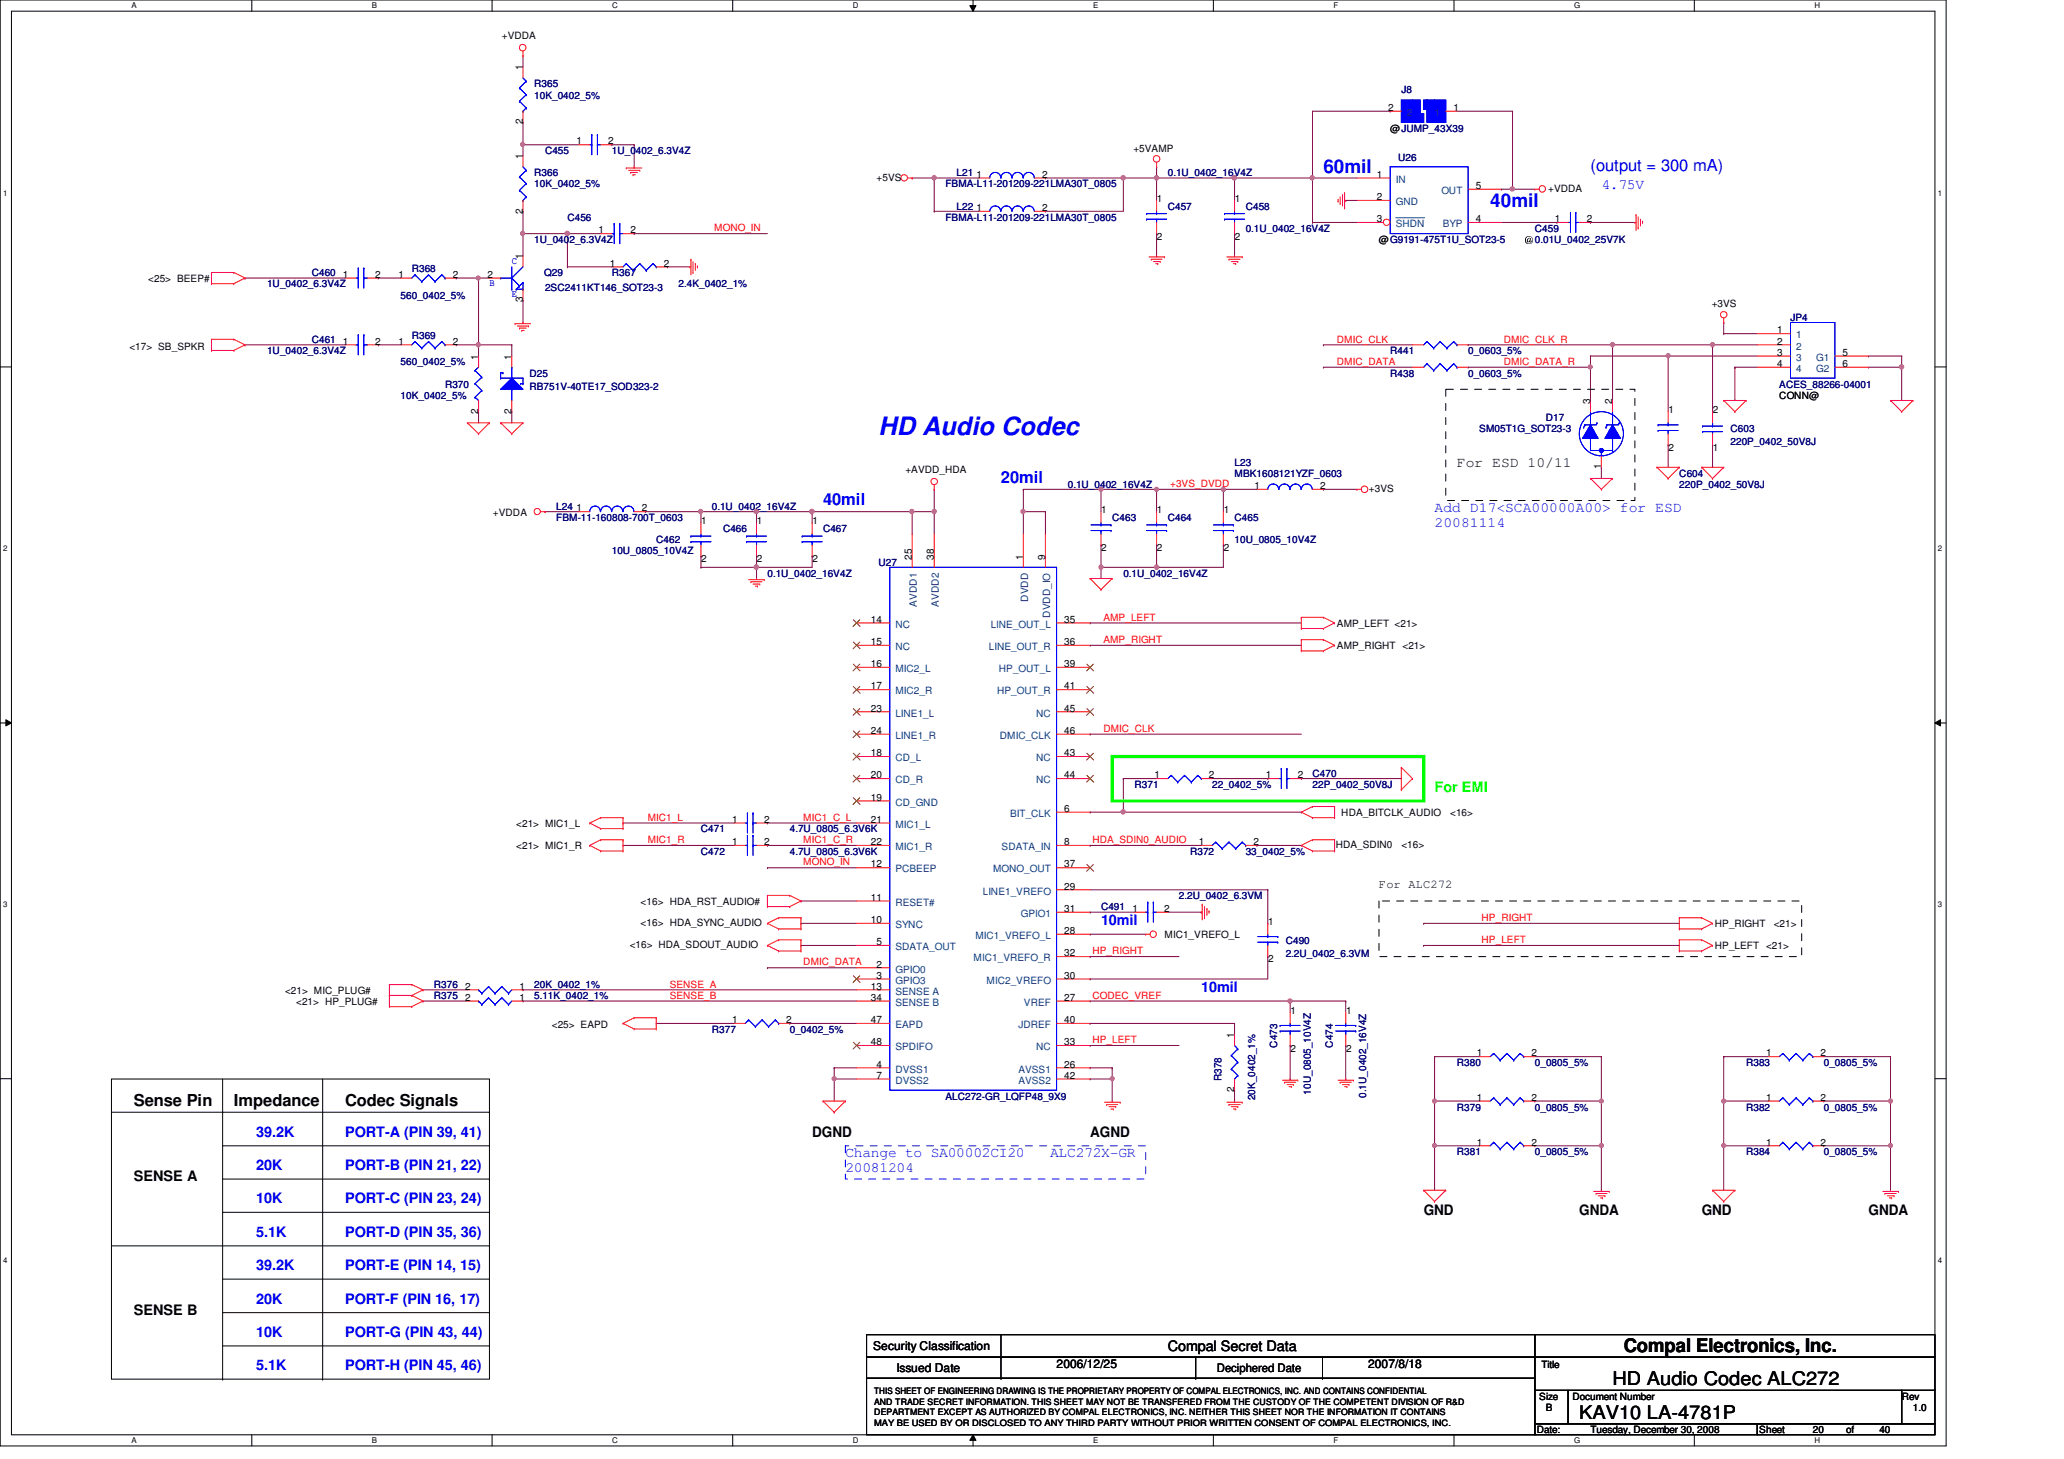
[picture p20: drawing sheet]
<svg xmlns="http://www.w3.org/2000/svg" width="297mm" height="210mm" viewBox="0 0 297 210" stroke-linecap="round" stroke-linejoin="round" font-family="sans-serif">
<defs><g id="words">
<text font-size="3.6" fill="#00f" x="126.4" y="62.6">HD Audio Codec</text>
<g font-size="2.7" fill="#00f">
<text x="190.5" y="24.9">60mil</text>
<text x="214.5" y="29.8">40mil</text>
</g>
<g font-size="2.7">
<text x="233.7" y="194.6">Compal Electronics, Inc.</text>
<text x="232.1" y="199.3">HD Audio Codec ALC272</text>
<text x="227.3" y="204.1">KAV10 LA-4781P</text>
</g>
<g font-size="2.4" fill="#00f">
<text x="228.9" y="24.6">(output = 300 mA)</text>
<text x="144.1" y="69.4">20mil</text>
<text x="118.4" y="72.6">40mil</text>
</g>
<g font-size="2.4">
<text x="19.3" y="159">Sense Pin</text>
<text x="33.7" y="159">Impedance</text>
<text x="49.7" y="159">Codec Signals</text>
</g>
<g font-size="2.1" fill="#00f">
<text x="230.5" y="27.2">4.75V</text>
<text x="206.5" y="73.6">Add D17&lt;SCA00000A00&gt; for ESD</text>
<text x="206.5" y="75.8">20081114</text>
<text x="158.5" y="133.1">10mil</text>
<text x="172.9" y="142.7">10mil</text>
<text x="36.9" y="163.5">39.2K</text>
<text x="49.7" y="163.5">PORT-A (PIN 39, 41)</text>
<text x="121.7" y="166.5">Change to SA00002CI20</text>
<text x="151.1" y="166.5">ALC272X-GR</text>
<text x="36.9" y="173.1">10K</text>
<text x="36.9" y="168.3">20K</text>
<text x="49.7" y="173.1">PORT-C (PIN 23, 24)</text>
<text x="49.7" y="168.3">PORT-B (PIN 21, 22)</text>
<text x="121.7" y="168.6">20081204</text>
<text x="36.9" y="177.9">5.1K</text>
<text x="49.7" y="177.9">PORT-D (PIN 35, 36)</text>
<text x="36.9" y="182.8">39.2K</text>
<text x="49.7" y="182.8">PORT-E (PIN 14, 15)</text>
<text x="36.9" y="187.5">20K</text>
<text x="49.7" y="187.5">PORT-F (PIN 16, 17)</text>
<text x="36.9" y="192.3">10K</text>
<text x="36.9" y="197.1">5.1K</text>
<text x="49.7" y="197.1">PORT-H (PIN 45, 46)</text>
<text x="49.7" y="192.3">PORT-G (PIN 43, 44)</text>
</g>
<g font-size="2.1">
<text x="209.7" y="67.2">For ESD 10/11</text>
<text x="116.9" y="163.5">DGND</text>
<text x="156.9" y="163.5">AGND</text>
<text x="19.3" y="169.9">SENSE A</text>
<text x="204.9" y="174.8">GND</text>
<text x="227.3" y="174.8">GNDA</text>
<text x="244.9" y="174.8">GND</text>
<text x="268.9" y="174.8">GNDA</text>
<text x="19.3" y="189.1">SENSE B</text>
<text x="168.1" y="194.4">Compal Secret Data</text>
</g>
<text font-size="2.1" fill="#0f0" x="206.5" y="113.9">For EMI</text>
<g font-size="1.7">
<text x="198.5" y="127.8">For ALC272</text>
<text x="125.7" y="194.3">Security Classification</text>
<text x="129" y="197.3">Issued Date</text>
<text x="152.1" y="196.8">2006/12/25</text>
<text x="175.1" y="197.4">Deciphered Date</text>
<text x="196.9" y="196.8">2007/8/18</text>
</g>
<g font-size="1.4">
<text x="72.2" y="5.7">+VDDA</text>
<text x="75.2" y="10.1" transform="rotate(-90 75.2 10.1)">1</text>
<text x="75.2" y="17.9" transform="rotate(-90 75.2 17.9)">2</text>
<text x="199.8" y="16">2</text>
<text x="209.2" y="16">1</text>
<text x="75.2" y="22.9" transform="rotate(-90 75.2 22.9)">1</text>
<text x="83" y="20.8">1</text>
<text x="87.5" y="20.8">2</text>
<text x="163.1" y="21.8">+5VAMP</text>
<text x="200.1" y="19">@JUMP_43X39</text>
<text x="126.1" y="26">+5VS</text>
<text x="140.5" y="25.6">1</text>
<text x="150" y="25.6">2</text>
<text x="166.5" y="29">1</text>
<text x="177.7" y="29">1</text>
<text x="198.2" y="25.6">1</text>
<text x="198.2" y="28.8">2</text>
<text x="212.4" y="27.2">5</text>
<text x="222.8" y="27.6">+VDDA</text>
<text x="75.2" y="30.7" transform="rotate(-90 75.2 30.7)">2</text>
<text x="86.1" y="33.6">1</text>
<text x="90.8" y="33.6">2</text>
<text x="140.5" y="30.4">1</text>
<text x="150" y="30.4">2</text>
<text x="166.5" y="34.5">2</text>
<text x="177.7" y="34.5">2</text>
<text x="198.2" y="32">3</text>
<text x="198.5" y="35">@G9191-475T1U_SOT23-5</text>
<text x="212.4" y="32">4</text>
<text x="219.3" y="35">＠0.01U_0402_25V7K</text>
<text x="223.8" y="32">1</text>
<text x="228.4" y="32">2</text>
<text x="21.3" y="40.6">&lt;25&gt; BEEP#</text>
<text x="49.4" y="40">1</text>
<text x="54" y="40">2</text>
<text x="57.4" y="40">1</text>
<text x="65.1" y="40">2</text>
<text x="70.1" y="40">2</text>
<text x="75.2" y="37.3" transform="rotate(-90 75.2 37.3)">1</text>
<text x="87.8" y="38.4">1</text>
<text x="95.5" y="38.4">2</text>
<text x="75.2" y="43.5" transform="rotate(-90 75.2 43.5)">3</text>
<text x="246.3" y="44.2">+3VS</text>
<text x="255.8" y="48">1</text>
<text x="18.6" y="50.3">&lt;17&gt; SB_SPKR</text>
<text x="49.4" y="49.6">1</text>
<text x="54" y="49.6">2</text>
<text x="57.4" y="49.6">1</text>
<text x="65.1" y="49.6">2</text>
<text x="68.8" y="51.7" transform="rotate(-90 68.8 51.7)">1</text>
<text x="73.6" y="51.7" transform="rotate(-90 73.6 51.7)">1</text>
<text x="255.8" y="49.6">2</text>
<text x="255.8" y="51.2">3</text>
<text x="255.8" y="52.8">4</text>
<text x="265.2" y="51.2">5</text>
<text x="265.2" y="52.8">6</text>
<text x="68.8" y="59.5" transform="rotate(-90 68.8 59.5)">2</text>
<text x="73.6" y="59.5" transform="rotate(-90 73.6 59.5)">2</text>
<text x="228.9" y="58.1" transform="rotate(-90 228.9 58.1)">3</text>
<text x="232" y="58.1" transform="rotate(-90 232 58.1)">2</text>
<text x="240.1" y="59.4">1</text>
<text x="246.5" y="59.4">2</text>
<text x="256.1" y="57.4">CONN@</text>
<text x="240.1" y="64.9">2</text>
<text x="246.5" y="64.9">1</text>
<text x="130.3" y="68.1">+AVDD_HDA</text>
<text x="180.5" y="70.4">1</text>
<text x="190" y="70.4">2</text>
<text x="197" y="70.8">+3VS</text>
<text x="230.4" y="67.5" transform="rotate(-90 230.4 67.5)">1</text>
<text x="70.9" y="74.2">+VDDA</text>
<text x="83" y="73.6">1</text>
<text x="92.4" y="73.6">2</text>
<text x="100.9" y="75.4">1</text>
<text x="108.9" y="75.4">1</text>
<text x="116.9" y="75.4">1</text>
<text x="158.5" y="73.8">1</text>
<text x="166.5" y="73.8">1</text>
<text x="176.1" y="73.8">1</text>
<text x="100.9" y="80.9">2</text>
<text x="108.9" y="80.9">2</text>
<text x="116.9" y="80.9">2</text>
<text x="131.2" y="80.5" transform="rotate(-90 131.2 80.5)">25</text>
<text x="134.4" y="80.5" transform="rotate(-90 134.4 80.5)">38</text>
<text x="147.2" y="80.5" transform="rotate(-90 147.2 80.5)">1</text>
<text x="150.4" y="80.5" transform="rotate(-90 150.4 80.5)">9</text>
<text x="158.5" y="79.3">2</text>
<text x="166.5" y="79.3">2</text>
<text x="176.1" y="79.3">2</text>
<text x="125.3" y="89.6">14</text>
<text x="153.2" y="89.6">35</text>
<text x="125.3" y="92.8">15</text>
<text x="125.3" y="96">16</text>
<text x="153.2" y="92.8">36</text>
<text x="153.2" y="96">39</text>
<text x="192.4" y="93.4">AMP_RIGHT &lt;21&gt;</text>
<text x="192.4" y="90.2">AMP_LEFT &lt;21&gt;</text>
<text x="125.3" y="99.2">17</text>
<text x="153.2" y="99.2">41</text>
<text x="125.3" y="102.4">23</text>
<text x="125.3" y="105.6">24</text>
<text x="153.2" y="105.6">46</text>
<text x="153.2" y="102.4">45</text>
<text x="125.3" y="108.8">18</text>
<text x="125.3" y="112">20</text>
<text x="153.2" y="108.8">43</text>
<text x="153.2" y="112">44</text>
<text x="166.2" y="112">1</text>
<text x="174" y="112">2</text>
<text x="182.2" y="112">1</text>
<text x="186.8" y="112">2</text>
<text x="74.3" y="119">&lt;21&gt; MIC1_L</text>
<text x="105.4" y="118.4">1</text>
<text x="110" y="118.4">2</text>
<text x="125.3" y="115.2">19</text>
<text x="125.3" y="118.4">21</text>
<text x="153.2" y="116.8">6</text>
<text x="193" y="117.4">HDA_BITCLK_AUDIO</text>
<text x="208.7" y="117.4">&lt;16&gt;</text>
<text x="74.3" y="122.2">&lt;21&gt; MIC1_R</text>
<text x="105.4" y="121.6">1</text>
<text x="110" y="121.6">2</text>
<text x="125.3" y="121.6">22</text>
<text x="125.3" y="124.8">12</text>
<text x="153.2" y="124.8">37</text>
<text x="153.2" y="121.6">8</text>
<text x="172.5" y="121.6">1</text>
<text x="180.4" y="121.6">2</text>
<text x="192.2" y="122">HDA_SDIN0</text>
<text x="201.7" y="122">&lt;16&gt;</text>
<text x="92.2" y="130.2">&lt;16&gt; HDA_RST_AUDIO#</text>
<text x="125.3" y="129.6">11</text>
<text x="153.2" y="128">29</text>
<text x="153.2" y="131.2">31</text>
<text x="163" y="131.2">1</text>
<text x="167.6" y="131.2">2</text>
<text x="90.6" y="136.4">&lt;16&gt; HDA_SDOUT_AUDIO</text>
<text x="92.2" y="133.2">&lt;16&gt; HDA_SYNC_AUDIO</text>
<text x="125.3" y="132.8">10</text>
<text x="126.1" y="136">5</text>
<text x="153.2" y="134.4">28</text>
<text x="153.2" y="137.6">32</text>
<text x="167.6" y="135">MIC1_VREFO_L</text>
<text x="182.5" y="133">1</text>
<text x="246.8" y="133.4">HP_RIGHT</text>
<text x="246.8" y="136.6">HP_LEFT &lt;21&gt;</text>
<text x="255.3" y="133.4">&lt;21&gt;</text>
<text x="41" y="143">&lt;21&gt; MIC_PLUG#</text>
<text x="67" y="142.4">2</text>
<text x="67" y="144">2</text>
<text x="74.8" y="142.4">1</text>
<text x="74.8" y="144">1</text>
<text x="125.3" y="142.4">13</text>
<text x="125.3" y="144">34</text>
<text x="126.1" y="139.2">2</text>
<text x="126.1" y="140.8">3</text>
<text x="153.2" y="140.8">30</text>
<text x="153.2" y="144">27</text>
<text x="182.5" y="138.5">2</text>
<text x="42.6" y="144.6">&lt;21&gt; HP_PLUG#</text>
<text x="79.4" y="148">&lt;25&gt; EAPD</text>
<text x="105.4" y="147.2">1</text>
<text x="113.2" y="147.2">2</text>
<text x="125.3" y="147.2">47</text>
<text x="153.2" y="147.2">40</text>
<text x="177.6" y="149.3" transform="rotate(-90 177.6 149.3)">1</text>
<text x="185.7" y="145.8">1</text>
<text x="193.7" y="145.8">1</text>
<text x="125.3" y="150.4">48</text>
<text x="126.1" y="153.6">4</text>
<text x="126.1" y="155.2">7</text>
<text x="153.2" y="150.4">33</text>
<text x="153.2" y="153.6">26</text>
<text x="153.2" y="155.2">42</text>
<text x="185.7" y="151.3">2</text>
<text x="193.7" y="151.3">2</text>
<text x="212.6" y="152">1</text>
<text x="220.4" y="152">2</text>
<text x="254.2" y="152">1</text>
<text x="262" y="152">2</text>
<text x="177.6" y="157.1" transform="rotate(-90 177.6 157.1)">2</text>
<text x="212.6" y="158.4">1</text>
<text x="220.4" y="158.4">2</text>
<text x="254.2" y="158.4">1</text>
<text x="262" y="158.4">2</text>
<text x="212.6" y="164.8">1</text>
<text x="220.4" y="164.8">2</text>
<text x="254.2" y="164.8">1</text>
<text x="262" y="164.8">2</text>
<text x="221.8" y="196.8">Title</text>
<text x="221.5" y="201.4">Size</text>
<text x="222.5" y="203">B</text>
<text x="226.3" y="201.4">Document Number</text>
<text x="273.7" y="201.4">Rev</text>
<text x="275.3" y="203">1.0</text>
<text x="221.2" y="206.2">Date:</text>
<text x="228.9" y="206.2">Tuesday, December 30, 2008</text>
<text x="253.2" y="206.2">Sheet</text>
<text x="260.9" y="206.2">20</text>
<text x="265.7" y="206.2">of</text>
<text x="270.5" y="206.2">40</text>
</g>
<g font-size="1.4" fill="#000080">
<text x="76.9" y="12.6">R365</text>
<text x="76.9" y="14.2">10K_0402_5%</text>
<text x="201.7" y="13.4">J8</text>
<text x="78.4" y="22.2">C455</text>
<text x="88" y="22.2">1U_0402_6.3V4Z</text>
<text x="201.2" y="23.1">U26</text>
<text x="76.9" y="25.4">R366</text>
<text x="76.9" y="27">10K_0402_5%</text>
<text x="136.1" y="27">FBMA-L11-201209-221LMA30T_0805</text>
<text x="137.7" y="25.4">L21</text>
<text x="168.1" y="25.4">0.1U_0402_16V4Z</text>
<text x="76.9" y="35">1U_0402_6.3V4Z</text>
<text x="81.7" y="31.7">C456</text>
<text x="136.1" y="31.7">FBMA-L11-201209-221LMA30T_0805</text>
<text x="137.7" y="30.2">L22</text>
<text x="168.1" y="30.2">C457</text>
<text x="179.3" y="30.2">C458</text>
<text x="179.3" y="33.4">0.1U_0402_16V4Z</text>
<text x="220.9" y="33.4">C459</text>
<text x="38.4" y="41.4">1U_0402_6.3V4Z</text>
<text x="44.9" y="39.8">C460</text>
<text x="59.3" y="39.1">R368</text>
<text x="78.3" y="39.8">Q29</text>
<text x="78.4" y="41.9">2SC2411KT146_SOT23-3</text>
<text x="88" y="39.8">R367</text>
<text x="97.7" y="41.4">2.4K_0402_1%</text>
<text x="57.7" y="43">560_0402_5%</text>
<text x="257.7" y="46.2">JP4</text>
<text x="38.4" y="51">1U_0402_6.3V4Z</text>
<text x="44.9" y="49.4">C461</text>
<text x="57.7" y="52.6">560_0402_5%</text>
<text x="59.3" y="48.7">R369</text>
<text x="200.1" y="51">R441</text>
<text x="211.3" y="51">0_0603_5%</text>
<text x="57.7" y="57.4">10K_0402_5%</text>
<text x="64" y="55.8">R370</text>
<text x="76.2" y="54.2">D25</text>
<text x="76.2" y="56.1">RB751V-40TE17_SOD323-2</text>
<text x="200.1" y="54.2">R438</text>
<text x="211.3" y="54.2">0_0603_5%</text>
<text x="256.1" y="55.8">ACES_88266-04001</text>
<text x="212.9" y="62.2">SM05T1G_SOT23-3</text>
<text x="222.5" y="60.6">D17</text>
<text x="249" y="62.2">C603</text>
<text x="249" y="64.1">220P_0402_50V8J</text>
<text x="153.7" y="70.2">0.1U_0402_16V4Z</text>
<text x="177.7" y="67">L23</text>
<text x="177.7" y="68.6">MBK1608121YZF_0603</text>
<text x="241.7" y="68.6">C604</text>
<text x="241.7" y="70.2">220P_0402_50V8J</text>
<text x="80" y="73.4">L24</text>
<text x="80" y="75">FBM-11-160808-700T_0603</text>
<text x="102.4" y="73.4">0.1U_0402_16V4Z</text>
<text x="104.1" y="76.6">C466</text>
<text x="118.4" y="76.6">C467</text>
<text x="160.1" y="75">C463</text>
<text x="168.1" y="75">C464</text>
<text x="177.7" y="75">C465</text>
<text x="88" y="79.8">10U_0805_10V4Z</text>
<text x="94.4" y="78.2">C462</text>
<text x="110.4" y="83">0.1U_0402_16V4Z</text>
<text x="126.4" y="81.4">U27</text>
<text x="161.7" y="83">0.1U_0402_16V4Z</text>
<text x="177.7" y="78.2">10U_0805_10V4Z</text>
<text x="163.3" y="113.4">R371</text>
<text x="174.5" y="113.4">22_0402_5%</text>
<text x="188.9" y="111.8">C470</text>
<text x="188.9" y="113.4">22P_0402_50V8J</text>
<text x="100.9" y="119.8">C471</text>
<text x="113.7" y="119.8">4.7U_0805_6.3V6K</text>
<text x="100.9" y="123">C472</text>
<text x="113.7" y="123">4.7U_0805_6.3V6K</text>
<text x="171.3" y="123">R372</text>
<text x="179.3" y="123">33_0402_5%</text>
<text x="158.5" y="131">C491</text>
<text x="169.7" y="129.4">2.2U_0402_6.3VM</text>
<text x="185" y="135.8">C490</text>
<text x="185" y="137.7">2.2U_0402_6.3VM</text>
<text x="62.4" y="142.2">R376</text>
<text x="62.4" y="143.8">R375</text>
<text x="76.9" y="142.2">20K_0402_1%</text>
<text x="76.9" y="143.8">5.11K_0402_1%</text>
<text x="102.4" y="148.6">R377</text>
<text x="113.7" y="148.6">0_0402_5%</text>
<text x="175.8" y="155.5" transform="rotate(-90 175.8 155.5)">R378</text>
<text x="183.8" y="150.7" transform="rotate(-90 183.8 150.7)">C473</text>
<text x="191.8" y="150.7" transform="rotate(-90 191.8 150.7)">C474</text>
<text x="209.7" y="153.4">R380</text>
<text x="220.9" y="153.4">0_0805_5%</text>
<text x="251.3" y="153.4">R383</text>
<text x="262.5" y="153.4">0_0805_5%</text>
<text x="136.1" y="158.2">ALC272-GR_LQFP48_9X9</text>
<text x="180.6" y="158.3" transform="rotate(-90 180.6 158.3)">20K_0402_1%</text>
<text x="188.6" y="157.5" transform="rotate(-90 188.6 157.5)">10U_0805_10V4Z</text>
<text x="196.6" y="157.9" transform="rotate(-90 196.6 157.9)">0.1U_0402_16V4Z</text>
<text x="209.7" y="159.8">R379</text>
<text x="220.9" y="159.8">0_0805_5%</text>
<text x="251.3" y="159.8">R382</text>
<text x="262.5" y="159.8">0_0805_5%</text>
<text x="209.7" y="166.2">R381</text>
<text x="220.9" y="166.2">0_0805_5%</text>
<text x="251.3" y="166.2">R384</text>
<text x="262.5" y="166.2">0_0805_5%</text>
</g>
<g font-size="1.4" fill="#004080">
<text x="202.5" y="16.7">2</text>
<text x="206.5" y="16.7">1</text>
<text x="200.9" y="26.3">IN</text>
<text x="200.9" y="29.5">GND</text>
<text x="207.4" y="27.9">OUT</text>
<text x="200.9" y="32.7">SHDN</text>
<text x="207.6" y="32.7">BYP</text>
<text x="258.5" y="48.7">1</text>
<text x="258.5" y="50.3">2</text>
<text x="258.5" y="51.9">3</text>
<text x="258.5" y="53.5">4</text>
<text x="261.4" y="51.9">G1</text>
<text x="261.4" y="53.5">G2</text>
<text x="131.9" y="87.3" transform="rotate(-90 131.9 87.3)">AVDD1</text>
<text x="135.1" y="87.3" transform="rotate(-90 135.1 87.3)">AVDD2</text>
<text x="148" y="86.6" transform="rotate(-90 148 86.6)">DVDD</text>
<text x="151.1" y="88.9" transform="rotate(-90 151.1 88.9)">DVDD_IO</text>
<text x="128.9" y="90.3">NC</text>
<text x="128.9" y="93.5">NC</text>
<text x="142.3" y="93.5">LINE_OUT_R</text>
<text x="142.6" y="90.3">LINE_OUT_L</text>
<text x="128.9" y="99.9">MIC2_R</text>
<text x="128.9" y="96.7">MIC2_L</text>
<text x="143.5" y="99.9">HP_OUT_R</text>
<text x="143.8" y="96.7">HP_OUT_L</text>
<text x="128.9" y="103.1">LINE1_L</text>
<text x="128.9" y="106.3">LINE1_R</text>
<text x="143.9" y="106.3">DMIC_CLK</text>
<text x="149.1" y="103.1">NC</text>
<text x="128.9" y="109.5">CD_L</text>
<text x="128.9" y="112.7">CD_R</text>
<text x="149.1" y="109.5">NC</text>
<text x="149.1" y="112.7">NC</text>
<text x="128.9" y="115.9">CD_GND</text>
<text x="128.9" y="119.1">MIC1_L</text>
<text x="145.4" y="117.5">BIT_CLK</text>
<text x="128.9" y="122.3">MIC1_R</text>
<text x="128.9" y="125.5">PCBEEP</text>
<text x="142.9" y="125.5">MONO_OUT</text>
<text x="144.1" y="122.3">SDATA_IN</text>
<text x="128.9" y="130.3">RESET#</text>
<text x="141.4" y="128.7">LINE1_VREFO</text>
<text x="146.9" y="131.9">GPIO1</text>
<text x="128.9" y="133.5">SYNC</text>
<text x="128.9" y="136.7">SDATA_OUT</text>
<text x="140.4" y="135.1">MIC1_VREFO_L</text>
<text x="128.9" y="143.1">SENSE A</text>
<text x="128.9" y="139.9">GPIO0</text>
<text x="128.9" y="141.5">GPIO3</text>
<text x="140.1" y="138.3">MIC1_VREFO_R</text>
<text x="142" y="141.5">MIC2_VREFO</text>
<text x="128.9" y="147.9">EAPD</text>
<text x="128.9" y="144.7">SENSE B</text>
<text x="146.6" y="147.9">JDREF</text>
<text x="147.4" y="144.7">VREF</text>
<text x="128.9" y="151.1">SPDIFO</text>
<text x="128.9" y="154.3">DVSS1</text>
<text x="128.9" y="155.9">DVSS2</text>
<text x="146.6" y="154.3">AVSS1</text>
<text x="146.6" y="155.9">AVSS2</text>
<text x="149.1" y="151.1">NC</text>
</g>
<g font-size="1.4" fill="#f00">
<text x="102.8" y="33.3">MONO_IN</text>
<text x="192.4" y="49.3">DMIC_CLK</text>
<text x="192.4" y="52.5">DMIC_DATA</text>
<text x="216.4" y="49.3">DMIC_CLK_R</text>
<text x="216.4" y="52.5">DMIC_DATA_R</text>
<text x="168.4" y="70.1">+3VS_DVDD</text>
<text x="158.8" y="89.3">AMP_LEFT</text>
<text x="158.8" y="92.5">AMP_RIGHT</text>
<text x="158.8" y="105.3">DMIC_CLK</text>
<text x="93.2" y="118.1">MIC1_L</text>
<text x="115.6" y="118.1">MIC1_C_L</text>
<text x="93.2" y="121.3">MIC1_R</text>
<text x="115.6" y="124.5">MONO_IN</text>
<text x="115.6" y="121.3">MIC1_C_R</text>
<text x="157.2" y="121.3">HDA_SDIN0_AUDIO</text>
<text x="157.2" y="137.3">HP_RIGHT</text>
<text x="213.2" y="132.5">HP_RIGHT</text>
<text x="213.2" y="135.7">HP_LEFT</text>
<text x="96.4" y="142.1">SENSE_A</text>
<text x="96.4" y="143.7">SENSE_B</text>
<text x="115.6" y="138.9">DMIC_DATA</text>
<text x="157.2" y="143.7">CODEC_VREF</text>
<text x="157.2" y="150.1">HP_LEFT</text>
</g>
<g font-size="1.4" fill="#00f">
<text x="70.4" y="41.2">B</text>
<text x="73.7" y="38">C</text>
<text x="73.7" y="42.8">E</text>
</g>
<g font-size="1.3">
<text x="125.8" y="203.6">DEPARTMENT EXCEPT AS AUTHORIZED BY COMPAL ELECTRONICS, INC. NEITHER THIS SHEET NOR THE INFORMATION IT CONTAINS</text>
<text x="125.8" y="200.6">THIS SHEET OF ENGINEERING DRAWING IS THE PROPRIETARY PROPERTY OF COMPAL ELECTRONICS, INC. AND CONTAINS CONFIDENTIAL</text>
<text x="125.8" y="202.1">AND TRADE SECRET INFORMATION. THIS SHEET MAY NOT BE TRANSFERED FROM THE CUSTODY OF THE COMPETENT DIVISION OF R&amp;D</text>
<text x="125.8" y="205.1">MAY BE USED BY OR DISCLOSED TO ANY THIRD PARTY WITHOUT PRIOR WRITTEN CONSENT OF COMPAL ELECTRONICS, INC.</text>
</g>
<g font-size="1.1">
<text x="18.9" y="1.1">A</text>
<text x="53.5" y="1.1">B</text>
<text x="88.1" y="1.1">C</text>
<text x="122.7" y="1.1">D</text>
<text x="157.3" y="1.1">E</text>
<text x="191.9" y="1.1">F</text>
<text x="226.5" y="1.1">G</text>
<text x="261.1" y="1.1">H</text>
<text x=".5" y="28.2">1</text>
<text x="278.9" y="28.2">1</text>
<text x=".5" y="79.3">2</text>
<text x="278.9" y="79.3">2</text>
<text x=".5" y="130.6">3</text>
<text x="278.9" y="130.6">3</text>
<text x=".5" y="181.7">4</text>
<text x="278.9" y="181.7">4</text>
<text x="18.9" y="207.6">A</text>
<text x="53.5" y="207.6">B</text>
<text x="88.1" y="207.6">C</text>
<text x="122.7" y="207.6">D</text>
<text x="157.3" y="207.6">E</text>
<text x="191.9" y="207.6">F</text>
<text x="226.5" y="207.6">G</text>
<text x="261.1" y="207.6">H</text>
</g>
</g></defs>
<path d="M0 0h280.1v208h-280.1zM1.6 1.6h276.9v204.8h-276.9z" fill="none" stroke="#000" stroke-width=".14"/>
<g fill="#fff">
<path d="M18.9 .2h.7v1.2h-.7z"/>
<path d="M18.9 206.6h.7v1.2h-.7z"/>
</g>
<path d="M36.2 0v1.6M36.2 206.4v1.6" fill="none" stroke="#000" stroke-width=".14"/>
<g fill="#fff">
<path d="M53.5 .2h.7v1.2h-.7z"/>
<path d="M53.5 206.6h.7v1.2h-.7z"/>
</g>
<path d="M70.8 0v1.6M70.8 206.4v1.6" fill="none" stroke="#000" stroke-width=".14"/>
<g fill="#fff">
<path d="M88.1 .2h.8v1.2h-.8z"/>
<path d="M88.1 206.6h.8v1.2h-.8z"/>
</g>
<path d="M105.4 0v1.6M105.4 206.4v1.6" fill="none" stroke="#000" stroke-width=".14"/>
<g fill="#fff">
<path d="M122.7 .2h.8v1.2h-.8z"/>
<path d="M122.7 206.6h.8v1.2h-.8z"/>
</g>
<path d="M139.6 .8h.9l-.5 .8zM140 0v1.6M140 206.4l.5 .8h-.9zM140 206.4v1.6" fill="none" stroke="#000" stroke-width=".14"/>
<path d="M139.6 .8h.9l-.5 .8zM140 206.4l.5 .8h-.9z" fill="#000"/>
<g fill="#fff">
<path d="M157.3 .2h.7v1.2h-.7z"/>
<path d="M157.3 206.6h.7v1.2h-.7z"/>
</g>
<path d="M174.6 0v1.6M174.6 206.4v1.6" fill="none" stroke="#000" stroke-width=".14"/>
<g fill="#fff">
<path d="M191.9 .2h.6v1.2h-.6z"/>
<path d="M191.9 206.6h.6v1.2h-.6z"/>
</g>
<path d="M209.2 0v1.6M209.2 206.4v1.6" fill="none" stroke="#000" stroke-width=".14"/>
<g fill="#fff">
<path d="M226.5 .2h.8v1.2h-.8z"/>
<path d="M226.5 206.6h.8v1.2h-.8z"/>
</g>
<path d="M243.8 0v1.6M243.8 206.4v1.6" fill="none" stroke="#000" stroke-width=".14"/>
<g fill="#fff">
<path d="M261.1 .2h.8v1.2h-.8z"/>
<path d="M261.1 206.6h.8v1.2h-.8z"/>
<path d="M.5 27.2h.6v1.2h-.6z"/>
<path d="M278.9 27.2h.6v1.2h-.6z"/>
<path d="M.5 78.4h.6v1.1h-.6z"/>
<path d="M278.9 78.4h.6v1.1h-.6z"/>
</g>
<path d="M0 52.8h1.6M278.5 52.8h1.6" fill="none" stroke="#000" stroke-width=".14"/>
<g fill="#fff">
<path d="M.5 129.6h.6v1.2h-.6z"/>
<path d="M278.9 129.6h.6v1.2h-.6z"/>
</g>
<path d="M0 104h1.6M.8 103.5l.8 .5-.8 .4zM278.5 104l.8-.5v.9zM278.5 104h1.6" fill="none" stroke="#000" stroke-width=".14"/>
<path d="M.8 103.5l.8 .5-.8 .4zM278.5 104l.8-.5v.9z" fill="#000"/>
<g fill="#fff">
<path d="M.5 180.8h.6v1.1h-.6z"/>
<path d="M278.9 180.8h.6v1.1h-.6z"/>
</g>
<path d="M0 155.2h1.6M278.5 155.2h1.6" fill="none" stroke="#000" stroke-width=".14"/>
<path d="M81.7 38.4h.1M81.7 33.6h.1M81.7 38.4h6.3M81.7 33.6h4.7M96.1 38.4h.1M96.1 38.4h3.2M65.7 49.6h.1M65.7 40h.1M65.7 49.6h3.2M65.7 40h3.2M68.9 49.6h.1M68.9 49.6v1.6" fill="none" stroke="#800040" stroke-width=".14"/>
<circle cx="68.8" cy="49.6" r=".31" fill="#f0f"/>
<circle cx="68.8" cy="49.6" r=".31" fill="none" stroke="#f0f" stroke-width=".14"/>
<path d="M75.3 20.8h.1M75.3 20.8v1.6M68.9 40h.1M68.9 49.6h.1M68.9 40h1.5M68.9 49.6h4.8" fill="none" stroke="#800040" stroke-width=".14"/>
<circle cx="75.2" cy="20.8" r=".3" fill="#f0f"/>
<circle cx="75.2" cy="20.8" r=".3" fill="none" stroke="#f0f" stroke-width=".14"/>
<path d="M75.3 33.6h.1M75.3 33.6v3.2M54.4 40h.1M54.4 49.6h.1M54.4 40h3.3M54.4 49.6h3.3M68.9 59.2h.1M68.9 40h.1M68.9 40v9.6M68.9 59.2v1.6" fill="none" stroke="#800040" stroke-width=".14"/>
<circle cx="68.8" cy="40" r=".3" fill="#f0f"/>
<circle cx="68.8" cy="40" r=".3" fill="none" stroke="#f0f" stroke-width=".14"/>
<g fill="none" stroke="#800040" stroke-width=".14">
<path d="M75.3 8h.1M75.3 8v1.6M75.3 30.4h.1M75.3 20.8h.1M75.3 33.6h.1M75.3 33.6h6.4M75.3 30.4v3.2M75.3 20.8h8M81.7 33.6h.1M81.7 33.6v4.8M91.3 33.6h.1M91.3 33.6h19.1"/>
<path d="M73.7 49.6h.1M73.7 49.6v1.6M75.3 43.2h.1M75.3 43.2v3.2"/>
</g>
<circle cx="81.6" cy="33.6" r=".32" fill="#f0f"/>
<circle cx="81.6" cy="33.6" r=".32" fill="none" stroke="#f0f" stroke-width=".14"/>
<circle cx="75.2" cy="33.6" r=".31" fill="#f0f"/>
<circle cx="75.2" cy="33.6" r=".31" fill="none" stroke="#f0f" stroke-width=".14"/>
<path d="M75.3 17.6h.1M75.3 17.6v3.2M35.3 40h.1M35.3 49.6h.1M35.3 40h14.4M35.3 49.6h14.4M73.7 59.2h.1M73.7 59.2v1.6M248.1 158.4h.1M248.1 158.4v6.4M248.1 164.8h.1M248.1 164.8h6.4" fill="none" stroke="#800040" stroke-width=".14"/>
<circle cx="248.1" cy="164.8" r=".3" fill="#f0f"/>
<circle cx="248.1" cy="164.8" r=".3" fill="none" stroke="#f0f" stroke-width=".14"/>
<path d="M91.3 20.8h.1M91.3 20.8v3.2M248.1 158.4h.1M248.1 158.4h6.4M272.1 158.4h.1M272.1 158.4v6.4M248.1 164.8h.1M248.1 164.8v6.4" fill="none" stroke="#800040" stroke-width=".14"/>
<circle cx="272.1" cy="164.8" r=".3" fill="#f0f"/>
<circle cx="272.1" cy="164.8" r=".3" fill="none" stroke="#f0f" stroke-width=".14"/>
<g fill="none" stroke="#800040" stroke-width=".14">
<path d="M88 20.8h.1M88 20.8h3.3M147.3 73.6h.1M147.3 73.6h3.1M147.3 73.6v3.2M150.4 73.6h.1M150.4 73.6v3.2M110.4 118.4h.1M110.4 118.4h12.9M110.4 124.8h.1M110.4 124.8h12.9M262.5 158.4h.1"/>
<path d="M262.5 158.4h9.6M262.5 164.8h.1M262.5 164.8h9.6M272.1 164.8h.1M272.1 164.8v6.4"/>
</g>
<circle cx="147.2" cy="73.6" r=".31" fill="#f0f"/>
<circle cx="147.2" cy="73.6" r=".31" fill="none" stroke="#f0f" stroke-width=".14"/>
<path d="M166.5 70.4h.1M166.5 70.4v3.2" fill="none" stroke="#800040" stroke-width=".14"/>
<circle cx="166.5" cy="70.4" r=".3" fill="#f0f"/>
<circle cx="166.5" cy="70.4" r=".3" fill="none" stroke="#f0f" stroke-width=".14"/>
<path d="M176.1 70.4h.1M176.1 70.4h4.8" fill="none" stroke="#800040" stroke-width=".14"/>
<circle cx="176.1" cy="70.4" r=".3" fill="#f0f"/>
<circle cx="176.1" cy="70.4" r=".3" fill="none" stroke="#f0f" stroke-width=".14"/>
<path d="M147.3 70.4h.1M147.3 70.4h11.1M158.4 70.4h.1M158.4 70.4v3.2M166.5 70.4h.1M166.5 70.4h9.6M176.1 70.4h.1M176.1 70.4v3.2" fill="none" stroke="#800040" stroke-width=".14"/>
<circle cx="176.1" cy="70.4" r=".3" fill="#f0f"/>
<circle cx="176.1" cy="70.4" r=".3" fill="none" stroke="#f0f" stroke-width=".14"/>
<path d="M147.3 70.4h.1M147.3 70.4v3.2M158.4 70.4h.1M158.4 70.4h8.1" fill="none" stroke="#800040" stroke-width=".14"/>
<circle cx="158.5" cy="70.4" r=".3" fill="#f0f"/>
<circle cx="158.5" cy="70.4" r=".3" fill="none" stroke="#f0f" stroke-width=".14"/>
<path d="M176.1 78.4h.1M176.1 78.4v3.2M120.1 155.2h.1M120.1 155.2h3.2" fill="none" stroke="#800040" stroke-width=".14"/>
<circle cx="120.1" cy="155.2" r=".3" fill="#f0f"/>
<circle cx="120.1" cy="155.2" r=".3" fill="none" stroke="#f0f" stroke-width=".14"/>
<path d="M158.4 78.4h.1M158.4 78.4v4.8M158.4 81.6h.1M158.4 81.6h8.1M120.1 153.6h.1M120.1 153.6v1.6M120.1 153.6h3.2" fill="none" stroke="#800040" stroke-width=".14"/>
<circle cx="166.4" cy="81.6" r=".31" fill="#f0f"/>
<circle cx="166.4" cy="81.6" r=".31" fill="none" stroke="#f0f" stroke-width=".14"/>
<circle cx="158.4" cy="81.6" r=".31" fill="#f0f"/>
<circle cx="158.4" cy="81.6" r=".31" fill="none" stroke="#f0f" stroke-width=".14"/>
<path d="M166.5 78.4h.1M166.5 78.4v3.2M108.9 81.6h.1M108.9 81.6h8M166.5 81.6h.1M166.5 81.6h9.6M120.1 155.2h.1M120.1 155.2v3.2" fill="none" stroke="#800040" stroke-width=".14"/>
<circle cx="108.8" cy="81.6" r=".31" fill="#f0f"/>
<circle cx="108.8" cy="81.6" r=".31" fill="none" stroke="#f0f" stroke-width=".14"/>
<path d="M131.3 73.6h.1M131.3 73.6h3.1" fill="none" stroke="#800040" stroke-width=".14"/>
<circle cx="134.4" cy="73.6" r=".31" fill="#f0f"/>
<circle cx="134.4" cy="73.6" r=".31" fill="none" stroke="#f0f" stroke-width=".14"/>
<path d="M78.4 73.6h.1M78.4 73.6h4.9M100.9 73.6h.1M100.9 73.6v1.6M108.9 73.6h.1M108.9 73.6v1.6M108.9 73.6h8M131.3 73.6h.1M131.3 73.6v3.2M108.9 80h.1M108.9 81.6h.1M108.9 80v3.2" fill="none" stroke="#800040" stroke-width=".14"/>
<circle cx="116.8" cy="73.6" r=".31" fill="#f0f"/>
<circle cx="116.8" cy="73.6" r=".31" fill="none" stroke="#f0f" stroke-width=".14"/>
<circle cx="108.8" cy="73.6" r=".31" fill="#f0f"/>
<circle cx="108.8" cy="73.6" r=".31" fill="none" stroke="#f0f" stroke-width=".14"/>
<path d="M100.9 81.6h.1M100.9 81.6h8" fill="none" stroke="#800040" stroke-width=".14"/>
<circle cx="108.8" cy="81.6" r=".31" fill="#f0f"/>
<circle cx="108.8" cy="81.6" r=".31" fill="none" stroke="#f0f" stroke-width=".14"/>
<path d="M100.9 73.6h.1M100.9 73.6h8M116.9 73.6h.1M116.9 73.6v1.6M134.4 70.4h.1M134.4 73.6h.1M134.4 70.4v6.4M100.9 80h.1M100.9 80v1.6M116.9 80h.1M116.9 80v1.6" fill="none" stroke="#800040" stroke-width=".14"/>
<circle cx="100.8" cy="73.6" r=".31" fill="#f0f"/>
<circle cx="100.8" cy="73.6" r=".31" fill="none" stroke="#f0f" stroke-width=".14"/>
<path d="M116.9 73.6h.1M116.9 73.6h14.4" fill="none" stroke="#800040" stroke-width=".14"/>
<circle cx="131.2" cy="73.6" r=".31" fill="#f0f"/>
<circle cx="131.2" cy="73.6" r=".31" fill="none" stroke="#f0f" stroke-width=".14"/>
<circle cx="116.8" cy="73.6" r=".31" fill="#f0f"/>
<circle cx="116.8" cy="73.6" r=".31" fill="none" stroke="#f0f" stroke-width=".14"/>
<path d="M92.9 73.6h.1M92.9 73.6h8M156.9 134.4h.1M156.9 134.4h8M156.9 153.6h.1M156.9 155.2h.1M156.9 153.6h3.2M156.9 155.2h3.2M160.1 155.2h.1M160.1 155.2v3.2" fill="none" stroke="#800040" stroke-width=".14"/>
<circle cx="160.1" cy="155.2" r=".3" fill="#f0f"/>
<circle cx="160.1" cy="155.2" r=".3" fill="none" stroke="#f0f" stroke-width=".14"/>
<g fill="none" stroke="#800040" stroke-width=".14">
<path d="M156.9 116.8h.1M156.9 116.8h30.4M161.7 112h.1M161.7 116.8h.1M161.7 112v4.8M187.3 112h.1M187.3 112h14.4M115.3 129.6h.1M115.3 136h.1M115.3 132.8h.1M115.3 129.6h8M115.3 136h8"/>
<path d="M115.3 132.8h8M160.1 153.6h.1M160.1 153.6v1.6"/>
</g>
<circle cx="161.7" cy="116.8" r=".31" fill="#f0f"/>
<circle cx="161.7" cy="116.8" r=".31" fill="none" stroke="#f0f" stroke-width=".14"/>
<path d="M156.9 121.6h.1M156.9 121.6h16M180.9 121.6h.1M180.9 121.6h6.4M156.9 144h.1M156.9 144h28.8" fill="none" stroke="#800040" stroke-width=".14"/>
<circle cx="185.7" cy="144" r=".31" fill="#f0f"/>
<circle cx="185.7" cy="144" r=".31" fill="none" stroke="#f0f" stroke-width=".14"/>
<g fill="none" stroke="#800040" stroke-width=".14">
<path d="M190.5 70.4h.1M190.5 70.4h4.8M89.7 118.4h.1M89.7 118.4h16M161.7 112h.1M161.7 112h4.8M174.5 112h8M182.5 112h.1M89.7 121.6h.1M89.7 121.6h16M110.4 121.6h.1M110.4 121.6h12.9"/>
<path d="M60.9 144h.1M60.9 142.4h.1M60.9 144h6.4M60.9 142.4h6.4M75.3 142.4h.1M75.3 142.4h48M113.7 147.2h.1M113.7 147.2h9.6M156.9 147.2h.1M156.9 147.2h20.8M177.7 147.2h.1M177.7 156.8h.1"/>
<path d="M177.7 147.2v1.6M177.7 156.8v1.6M185.7 144h.1M185.7 150.4h.1M185.7 144v1.6M185.7 150.4v4.8M206.5 164.8h.1M206.5 164.8v6.4"/>
</g>
<circle cx="206.5" cy="164.8" r=".3" fill="#f0f"/>
<circle cx="206.5" cy="164.8" r=".3" fill="none" stroke="#f0f" stroke-width=".14"/>
<path d="M206.5 158.4h.1M206.5 158.4h6.4M220.9 158.4h.1M220.9 158.4h9.6M206.5 164.8h.1M206.5 164.8h6.4M220.9 164.8h.1M220.9 164.8h9.6" fill="none" stroke="#800040" stroke-width=".14"/>
<circle cx="206.5" cy="158.4" r=".3" fill="#f0f"/>
<circle cx="206.5" cy="158.4" r=".3" fill="none" stroke="#f0f" stroke-width=".14"/>
<path d="M206.5 158.4h.1M206.5 158.4v6.4M230.5 158.4h.1M230.5 158.4v12.8M230.5 164.8h.1" fill="none" stroke="#800040" stroke-width=".14"/>
<circle cx="230.5" cy="164.8" r=".3" fill="#f0f"/>
<circle cx="230.5" cy="164.8" r=".3" fill="none" stroke="#f0f" stroke-width=".14"/>
<g fill="none" stroke="#800040" stroke-width=".14">
<path d="M131.3 25.6h.1M131.3 25.6h9.6M134.4 25.6h.1M150.4 25.6h.1M150.4 25.6h11.3M161.7 25.6h.1M161.7 25.6v4.8M188.9 25.6h.1M188.9 32h.1M188.9 25.6h6.4M188.9 32h6.4M188.9 25.6v6.4"/>
<path d="M193.7 28.8h.1M193.7 28.8h1.6M228.9 32h.1M228.9 32h6.4"/>
</g>
<circle cx="134.4" cy="25.6" r=".31" fill="#f0f"/>
<circle cx="134.4" cy="25.6" r=".31" fill="none" stroke="#f0f" stroke-width=".14"/>
<path d="M161.7 25.6h.1M161.7 25.6h4.8" fill="none" stroke="#800040" stroke-width=".14"/>
<circle cx="161.6" cy="25.6" r=".32" fill="#f0f"/>
<circle cx="161.6" cy="25.6" r=".32" fill="none" stroke="#f0f" stroke-width=".14"/>
<path d="M134.4 30.4h.1M134.4 25.6h.1M134.4 30.4h6.5M134.4 25.6v4.8M150.4 30.4h.1M150.4 30.4h11.3M166.5 25.6h.1M166.5 25.6v3.2M166.5 25.6h11.2" fill="none" stroke="#800040" stroke-width=".14"/>
<circle cx="166.4" cy="25.6" r=".31" fill="#f0f"/>
<circle cx="166.4" cy="25.6" r=".31" fill="none" stroke="#f0f" stroke-width=".14"/>
<path d="M166.5 33.6h.1M166.5 33.6v3.2M177.7 25.6h.1M177.7 33.6h.1M177.7 25.6v3.2M177.7 33.6v3.2M177.7 25.6h11.2" fill="none" stroke="#800040" stroke-width=".14"/>
<circle cx="188.8" cy="25.6" r=".31" fill="#f0f"/>
<circle cx="188.8" cy="25.6" r=".31" fill="none" stroke="#f0f" stroke-width=".14"/>
<circle cx="177.6" cy="25.6" r=".32" fill="#f0f"/>
<circle cx="177.6" cy="25.6" r=".32" fill="none" stroke="#f0f" stroke-width=".14"/>
<path d="M166.5 24h.1M166.5 24v1.6M217.7 27.2h.1M217.7 27.2h3.2" fill="none" stroke="#800040" stroke-width=".14"/>
<circle cx="217.7" cy="27.2" r=".31" fill="#f0f"/>
<circle cx="217.7" cy="27.2" r=".31" fill="none" stroke="#f0f" stroke-width=".14"/>
<g fill="none" stroke="#800040" stroke-width=".14">
<path d="M216.1 32h8M224.1 32h.1M190.5 49.6h.1M190.5 52.8h.1M190.5 49.6h12.8M190.5 52.8h12.8M211.3 49.6h.1M211.3 49.6h20.8M228.9 51.2h.1M228.9 51.2v1.6M228.9 51.2h24M232.1 49.6h.1"/>
<path d="M232.1 49.6v8M240.1 51.2h.1M248.1 48h.1M248.1 46.4h.1M248.1 48h4.8M248.1 46.4v1.6M249.7 52.8h.1M249.7 52.8v4.8M230.5 67.2h.1M230.5 67.2v1.6M156.9 92.8h.1M156.9 89.6h.1"/>
<path d="M156.9 92.8h30.4M156.9 89.6h30.4M156.9 137.6h.1M156.9 131.2h.1M156.9 137.6h12.8M156.9 128h25.6M156.9 131.2h6.4M168.1 131.2h4.8M172.9 131.2h.1M182.5 128h.1M182.5 132.8h.1M182.5 137.6h.1"/>
<path d="M182.5 128v4.8M182.5 137.6v3.2h-25.6M204.9 132.8h.1M204.9 136h.1M204.9 132.8h36.8M204.9 136h36.8M75.3 144h.1M75.3 144h48M94.4 147.2h.1M94.4 147.2h11.3M156.9 150.4h.1M156.9 140.8h.1"/>
<path d="M156.9 150.4h12.8M185.7 144h.1M185.7 144h8M193.7 144h.1M193.7 150.4h.1M193.7 144v1.6M193.7 150.4v4.8"/>
</g>
<circle cx="240.1" cy="51.2" r=".3" fill="#f0f"/>
<circle cx="240.1" cy="51.2" r=".3" fill="none" stroke="#f0f" stroke-width=".14"/>
<path d="M228.9 52.8h.1M228.9 52.8v4.8M240.1 51.2h.1M240.1 51.2v8M246.5 49.6h.1M246.5 49.6h6.4M240.1 64h.1M240.1 64v3.2M246.5 64h.1M246.5 64v3.2" fill="none" stroke="#800040" stroke-width=".14"/>
<circle cx="246.5" cy="49.6" r=".31" fill="#f0f"/>
<circle cx="246.5" cy="49.6" r=".31" fill="none" stroke="#f0f" stroke-width=".14"/>
<path d="M268.9 51.2h.1M268.9 52.8h.1M268.9 51.2h4.8M268.9 52.8h4.8" fill="none" stroke="#800040" stroke-width=".14"/>
<circle cx="273.7" cy="52.8" r=".31" fill="#f0f"/>
<circle cx="273.7" cy="52.8" r=".31" fill="none" stroke="#f0f" stroke-width=".14"/>
<path d="M211.3 52.8h.1M211.3 52.8h17.6M273.7 52.8h.1M273.7 52.8v4.8" fill="none" stroke="#800040" stroke-width=".14"/>
<circle cx="228.9" cy="52.8" r=".3" fill="#f0f"/>
<circle cx="228.9" cy="52.8" r=".3" fill="none" stroke="#f0f" stroke-width=".14"/>
<path d="M232.1 49.6h.1M232.1 49.6h14.4M246.5 49.6h.1M246.5 49.6v9.6" fill="none" stroke="#800040" stroke-width=".14"/>
<circle cx="232.1" cy="49.6" r=".31" fill="#f0f"/>
<circle cx="232.1" cy="49.6" r=".31" fill="none" stroke="#f0f" stroke-width=".14"/>
<g fill="none" stroke="#800040" stroke-width=".14">
<path d="M249.7 52.8h.1M249.7 52.8h3.2M273.7 51.2h.1M273.7 51.2v1.6M156.9 105.6h.1M156.9 105.6h30.4M110.4 139.2h.1M110.4 139.2h12.9M206.5 152h.1M206.5 158.4h.1M206.5 152h6.4M206.5 152v6.4"/>
<path d="M220.9 152h9.6M230.5 152h.1M230.5 158.4h.1M230.5 152v6.4"/>
</g>
<circle cx="230.5" cy="158.4" r=".3" fill="#f0f"/>
<circle cx="230.5" cy="158.4" r=".3" fill="none" stroke="#f0f" stroke-width=".14"/>
<path d="M248.1 152h.1M248.1 158.4h.1M248.1 152h6.4M248.1 152v6.4" fill="none" stroke="#800040" stroke-width=".14"/>
<circle cx="248.1" cy="158.4" r=".3" fill="#f0f"/>
<circle cx="248.1" cy="158.4" r=".3" fill="none" stroke="#f0f" stroke-width=".14"/>
<path d="M262.5 152h9.6M272.1 152h.1M272.1 158.4h.1M272.1 152v6.4" fill="none" stroke="#800040" stroke-width=".14"/>
<circle cx="272.1" cy="158.4" r=".3" fill="#f0f"/>
<circle cx="272.1" cy="158.4" r=".3" fill="none" stroke="#f0f" stroke-width=".14"/>
<path d="M188.9 16h.1M188.9 16v9.6M188.9 16h11.2M200.1 16h.1M209.7 16h8M217.7 16h.1M217.7 16v11.2M216.1 27.2h.1M216.1 27.2h1.6M217.7 27.2h.1" fill="none" stroke="#800040" stroke-width=".14"/>
<g fill="none" stroke="#f00" stroke-width=".14">
<path d="M75.3 8h.1M75.3 7.4v.6M30.4 39.2h.1M30.4 39.2h3.3M30.4 39.2v1.6M33.7 39.2h.1M33.7 39.2l1.6 .8M75.3 36.8v1.6M90.1 24.2h.1M90.1 24.2h2.3M90.5 24.5h1.6M90.8 24.8h.1"/>
<path d="M90.8 24.8h.9M91.1 25.1h.1M91.1 25.1h.3M91.3 24h.1M91.3 24v.2M92.1 24.5h.1M99.3 38.4h.1M99.4 37.3h.1M99.4 37.3v2.2M99.7 39.2h.1M99.7 37.6v1.6M100.1 37.9h.1"/>
<path d="M100.1 37.9v1M100.4 38.3h.1M100.4 38.3v.3M130.6 25.6h.7M131.3 25.6h.1M140.9 30.4h1.5M148.9 30.4h1.5M165.4 37h2.2M165.7 37.3h.1M165.7 37.3h1.6M166 37.6h1M166.3 37.9h.3"/>
<path d="M166.5 24h.1M166.5 36.8h.1M166.5 23.4v.6M166.5 28.8v1.6M166.5 32v1.6M166.5 36.8v.2M166.6 37.9h.1M167 37.6h.1M167.6 37h.1M176.6 37h2.2M176.9 37.3h.1M176.9 37.3h1.6"/>
<path d="M177.2 37.6h.9M177.5 37.9h.3M177.7 36.8h.1M177.7 36.8v.2M177.8 37.9h.1M178.1 37.6h.1M178.8 37h.1M192.6 29h.1M192.6 28.7v.3M192.9 29.3h.1M192.9 28.3v1M193.2 28h.1"/>
<path d="M193.2 28v1.6M193.5 29.9h.1M193.5 27.7v2.2M193.5 28.8h.2M193.7 28.8h.1M220.9 27.2h.1M220.9 27.2h.6M235.3 32h.1M235.3 32h.2M235.5 30.9h.1M235.5 30.9v2.2M235.8 32.8h.1"/>
<path d="M235.8 31.2v1.6M236.1 31.5h.1M236.1 31.5v1M236.4 31.8h.1M236.4 31.8v.4M30.4 40.8h.1M30.4 50.4h.1M30.4 48.8h.1M30.4 40.8h3.3M30.4 48.8v1.6M30.4 48.8h3.3M30.4 50.4h3.3"/>
<path d="M33.7 40.8h.1M33.7 48.8h.1M33.7 50.4h.1M33.7 48.8l1.6 .8M35.3 40h.1M35.3 49.6h.1M35.3 40l-1.6 .8M35.3 49.6l-1.6 .8M49.7 49.6h1.6M52.9 49.6h1.5M57.7 40h1.6M64 40h1.7"/>
<path d="M70.4 40h1.6M74.1 46.6h.1M74.1 46.6h2.3M74.5 46.9h1.6M74.8 47.2h.1M74.8 47.2h.9M75.1 47.5h.1M75.1 47.5h.3M75.3 46.4h.1M75.3 41.6v1.6M75.3 46.4v.2M76.1 46.9h.1"/>
<path d="M203.3 52.8h1.6M209.7 52.8h1.6M240.1 59.2v1.6M248.1 46.4h.1M248.1 57.6h.1M248.1 45.8v.6M248.1 57.6h3.2M248.1 57.6l1.6 1.6M249.7 59.2h.1M251.3 57.6h.1M251.3 57.6l-1.6 1.6M272.1 57.6h.1"/>
<path d="M272.1 57.6h3.2M272.1 57.6l1.6 1.6M273.7 59.2h.1M275.3 57.6h.1M275.3 57.6l-1.6 1.6M67.3 60.8h.1M67.3 60.8h3.1M67.3 60.8l1.6 1.6M68.9 62.4h.1M70.4 60.8h.1M70.4 60.8l-1.5 1.6M72 60.8h.1"/>
<path d="M72 60.8h3.3M72 60.8l1.7 1.6M73.7 62.4h.1M75.3 60.8h.1M75.3 60.8l-1.6 1.6M77.8 73.6h.6M78.4 73.6h.1M83.3 73.6h1.6M91.3 73.6h1.6M134.4 70.4h.1M134.4 69.8v.6M166.5 73.6v1.6"/>
<path d="M166.5 76.8v1.6M176.1 73.6v1.6M176.1 76.8v1.6M195.3 70.4h.1M195.3 70.4h.6M228.9 68.8h.1M228.9 68.8h3.2M228.9 68.8l1.6 1.6M230.5 70.4h.1M232.1 68.8h.1M232.1 68.8l-1.6 1.6M238.5 67.2h.1"/>
<path d="M238.5 67.2h3.2M238.5 67.2l1.6 1.6M240.1 68.8h.1M240.1 62.4v1.6M241.7 67.2h.1M241.7 67.2l-1.6 1.6M244.9 67.2h.1M244.9 67.2h3.2M244.9 67.2l1.6 1.6M246.5 68.8h.1M248.1 67.2h.1M248.1 67.2l-1.6 1.6"/>
<path d="M107.7 83.4h2.3M108.1 83.7h.1M108.1 83.7h1.6M108.4 84h.9M108.7 84.3h.3M108.9 83.2h.1M108.9 83.2v.2M109 84.3h.1M109.3 84h.1M110 83.4h.1M156.9 83.2h.1M156.9 83.2h3.2"/>
<path d="M156.9 83.2l1.5 1.6M158.4 84.8h.1M160.1 83.2h.1M160.1 83.2l-1.7 1.6M187.3 93.6h.1M187.3 92h.1M187.3 90.4h.1M187.3 88.8h.1M187.3 92h3.2M187.3 93.6h3.2M187.3 88.8v1.6M187.3 92v1.6"/>
<path d="M187.3 88.8h3.2M187.3 90.4h3.2M190.5 92h.1M190.5 93.6h.1M190.5 88.8h.1M190.5 90.4h.1M190.5 92l1.6 .8M190.5 88.8l1.6 .8M192.1 92.8h.1M192.1 89.6h.1M192.1 92.8l-1.6 .8M192.1 89.6l-1.6 .8"/>
<path d="M84.9 118.4h.1M84.9 118.4l1.5 .8M86.4 117.6h.1M86.4 119.2h.1M86.4 117.6h3.3M86.4 117.6l-1.5 .8M86.4 119.2h3.3M89.7 117.6h.1M89.7 119.2h.1M89.7 117.6v1.6M166.5 112h1.6M172.9 112h1.6"/>
<path d="M182.5 112h1.6M185.7 112h1.6M187.3 116.8h.1M187.3 116.8l1.6 .8M188.9 116h.1M188.9 117.6h.1M188.9 116h3.2M188.9 116l-1.6 .8M188.9 117.6h3.2M192.1 117.6h.1M192.1 116h.1M192.1 116v1.6"/>
<path d="M201.7 113.6h.1M201.7 110.4h.1M201.7 110.4v3.2M201.7 110.4l1.6 1.6M203.3 112h.1M203.3 112l-1.6 1.6M84.9 121.6h.1M84.9 121.6l1.5 .8M86.4 120.8h.1M86.4 122.4h.1M86.4 120.8h3.3M86.4 122.4h3.3"/>
<path d="M86.4 120.8l-1.5 .8M89.7 120.8h.1M89.7 122.4h.1M89.7 120.8v1.6M105.7 121.6h1.6M108.9 121.6h1.5M110.4 132.8h.1M110.4 136h.1M110.4 130.4h.1M110.4 128.8h.1M110.4 132.8l1.7 .8M110.4 136l1.7 .8"/>
<path d="M110.4 128.8h3.3M110.4 130.4h3.3M110.4 128.8v1.6M112.1 132h.1M112.1 133.6h.1M112.1 135.2h.1M112.1 136.8h.1M112.1 132l-1.7 .8M112.1 132h3.2M112.1 133.6h3.2M112.1 135.2l-1.7 .8M112.1 135.2h3.2"/>
<path d="M112.1 136.8h3.2M113.7 128.8h.1M113.7 130.4h.1M113.7 128.8l1.6 .8M115.3 132h.1M115.3 133.6h.1M115.3 135.2h.1M115.3 136.8h.1M115.3 129.6h.1M115.3 132v1.6M115.3 135.2v1.6M115.3 129.6l-1.6 .8"/>
<path d="M164.9 134.4h.1M164.9 134.4h.6M172.9 131.2h.1M173 130.1h.1M173 130.1v2.2M173.4 132h.1M173.4 130.4v1.6M173.7 130.7h.1M173.7 130.7v1M174 131.1h.1M174 131.1v.3M182.5 132.8v1.6"/>
<path d="M182.5 136v1.6M187.3 121.6h.1M187.3 121.6l1.6 .8M188.9 120.8h.1M188.9 122.4h.1M188.9 120.8h3.2M188.9 120.8l-1.6 .8M188.9 122.4h3.2M192.1 122.4h.1M192.1 120.8h.1M192.1 120.8v1.6M241.7 133.6h.1"/>
<path d="M241.7 132h.1M241.7 136.8h.1M241.7 135.2h.1M241.7 132h3.2M241.7 133.6h3.2M241.7 135.2h3.2M241.7 136.8h3.2M241.7 132v1.6M241.7 135.2v1.6M244.9 132h.1M244.9 133.6h.1M244.9 135.2h.1"/>
<path d="M244.9 136.8h.1M244.9 132l1.6 .8M244.9 135.2l1.6 .8M246.5 132.8h.1M246.5 136h.1M246.5 132.8l-1.6 .8M246.5 136l-1.6 .8M56 144.8h.1M56 143.2h.1M56 141.6h.1M56 143.2h3.3M56 144.8h3.3"/>
<path d="M56 141.6v3.2M56 141.6h3.3M59.3 143.2h.1M59.3 144.8h.1M59.3 141.6h.1M59.3 143.2l1.6 .8M59.3 141.6l1.6 .8M60.9 144h.1M60.9 142.4h.1M60.9 144l-1.6 .8M60.9 142.4l-1.6 .8M67.3 142.4h1.6"/>
<path d="M73.7 142.4h1.6M89.7 147.2h.1M89.7 147.2l1.6 .8M91.3 146.4h.1M91.3 148h.1M91.3 146.4l-1.6 .8M91.3 146.4h3.1M91.3 148h3.1M94.4 146.4h.1M94.4 148h.1M94.4 146.4v1.6M118.4 158.4h.1"/>
<path d="M118.4 158.4h3.3M118.4 158.4l1.7 1.6M121.7 158.4h.1M121.7 158.4l-1.6 1.6M159 158.6h2.2M159.3 158.9h.1M159.3 158.9h1.6M159.6 159.2h1M159.9 159.6h.3M160.1 158.4h.1M160.1 158.4v.2M160.2 159.6h.1"/>
<path d="M160.6 159.2h.1M161.2 158.6h.1M176.6 158.6h2.2M176.9 158.9h.1M176.9 158.9h1.6M177.2 159.2h.9M177.5 159.6h.3M177.7 158.4h.1M177.7 148.8v1.6M177.7 155.2v1.6M177.7 158.4v.2M177.8 159.6h.1"/>
<path d="M178.1 159.2h.1M178.8 158.6h.1M184.6 155.4h2.2M184.9 155.7h.1M184.9 155.7h1.6M185.2 156h.9M185.5 156.3h.3M185.7 155.2h.1M185.7 145.6v1.6M185.7 148.8v1.6M185.7 155.2v.2M185.8 156.3h.1"/>
<path d="M186.1 156h.1M186.8 155.4h.1M192.6 155.4h2.2M192.9 155.7h.1M192.9 155.7h1.6M193.2 156h.9M193.5 156.3h.3M193.7 155.2h.1M193.7 145.6v1.6M193.7 148.8v1.6M193.7 155.2v.2M193.8 156.3h.1"/>
<path d="M194.1 156h.1M194.8 155.4h.1M212.9 152h1.6M219.3 152h1.6M254.5 158.4h1.6M254.5 152h1.6M260.9 158.4h1.6M260.9 152h1.6M120.1 160h.1M204.9 171.2h.1M204.9 171.2h3.2M204.9 171.2l1.6 1.6"/>
<path d="M206.5 172.8h.1M208.1 171.2h.1M208.1 171.2l-1.6 1.6M229.4 171.4h2.2M229.7 171.7h.1M229.7 171.7h1.6M230 172h1M230.3 172.3h.3M230.5 171.2h.1M230.5 171.2v.2M230.6 172.3h.1M231 172h.1"/>
<path d="M231.6 171.4h.1M246.5 171.2h.1M246.5 171.2h3.2M246.5 171.2l1.6 1.6M248.1 172.8h.1M249.7 171.2h.1M249.7 171.2l-1.6 1.6M254.5 164.8h1.6M260.9 164.8h1.6M271 171.4h2.2M271.3 171.7h.1M271.3 171.7h1.6"/>
<path d="M271.6 172h1M271.9 172.3h.3M272.1 171.2h.1M272.1 171.2v.2M272.2 172.3h.1M272.6 172h.1M273.2 171.4h.1"/>
<circle cx="75.2" cy="6.9" r=".47"/>
<circle cx="130.1" cy="25.6" r=".46"/>
<circle cx="166.4" cy="22.9" r=".47"/>
<circle cx="222" cy="27.2" r=".46"/>
<circle cx="248.1" cy="45.3" r=".46"/>
<circle cx="77.3" cy="73.6" r=".45"/>
<circle cx="134.5" cy="69.3" r=".46"/>
<circle cx="196.4" cy="70.4" r=".47"/>
<circle cx="165.9" cy="134.4" r=".46"/>
</g>
<g fill="none" stroke="#000" stroke-width=".14">
<path d="M16 155.2h54.4v43.2h-54.4zM32 155.2v43.2M46.4 155.2v43.2M16 160h54.4M16 179.2h54.4M32 164.8h38.4M32 169.6h38.4M32 174.4h38.4M70.4 160h.1M70.4 164.8h.1M70.4 169.6h.1M70.4 174.4h.1"/>
<path d="M70.4 179.2h.1M32 198.4h.1M32 184h38.4M32 188.8h38.4M32 193.6h38.4M46.4 198.4h.1M70.4 184h.1M70.4 188.8h.1M70.4 193.6h.1M124.7 192h96.2v3.2h-96.2zM124.7 195.2h96.2v3.1h-96.2zM124.7 198.3h96.2v8.1h-96.2z"/>
<path d="M144.1 195.2h.1M144.1 198.3h.1M144.1 192v6.3M172.1 198.3h.1M172.1 195.2v3.1M190.3 198.3h.1M190.3 195.2v3.1M220.9 192h57.6v3.2h-57.6zM220.9 195.2h57.6v4.8h-57.6zM220.9 200h4.8v4.9h-4.8zM220.9 204.9h32v1.5h-32zM225.7 200h48v4.9h-48z"/>
<path d="M252.9 204.9h25.6v1.5h-25.6zM273.7 200h4.8v4.9h-4.8z"/>
</g>
<path d="M160.1 108.8h44.8v6.4h-44.8z" fill="none" stroke="#0f0" stroke-width=".47"/>
<path d="M208.1 56h27.2v16h-27.2zM198.5 129.6h60.8v8h-60.8z" fill="none" stroke="#000" stroke-width=".14" stroke-dasharray="1 1 1 1 1 1 1 1"/>
<path d="M121.7 164.8h43.2v4.8h-43.2z" fill="none" stroke="#00f" stroke-width=".14" stroke-dasharray="1 1 1 1 1 1 1 1"/>
<g fill="none" stroke="#00f" stroke-width=".14">
<path d="M59.7 39.5h.1M59.7 39.5l-.4 .5M59.7 39.5l1 1M61.7 39.5h.1M61.7 39.5l-1 1M61.7 39.5l.9 1M63.6 39.5h.1M63.6 39.5l-1 1M63.6 39.5l.4 .5M73.7 38.4v3.2M75.3 38.4l-1.6 1.6M142.4 30.4a.78 .78 0 0 1 .8-.8 .78 .78 0 0 1 .8 .8"/>
<path d="M144.1 30.4a.78 .78 0 0 1 .7-.8 .78 .78 0 0 1 .8 .8M145.7 30.4a.78 .78 0 0 1 .7-.8 .78 .78 0 0 1 .8 .8M147.3 30.4a.78 .78 0 0 1 .8-.8 .78 .78 0 0 1 .7 .8M165 31.5h.1M165 30.7h.1M165 31.5h2.9M165 30.7h2.9M166.5 30.7h.1M166.5 31.5h.1M166.5 30.4v.3M166.5 31.5v.5M51.3 49.6h.3"/>
<path d="M51.6 49.6h.1M51.6 48.2h.1M51.6 48.2v2.9M52.4 48.2h.1M52.4 49.6h.1M52.4 49.6h.5M52.4 48.2v2.9M60.7 40.5h.1M62.6 40.5h.1M64 40h.1M72 40h.1M72 40h1.7"/>
<path d="M73.7 40h.1M73.7 41.6h.1M73.7 40l1.1 1.1M74.3 41.6h.1M74.3 41.6h1M74.8 41.1h.1M75.3 40.6h.1M75.3 41.6h.1M75.3 40.6l-1 1M75.3 40.6v1M205.4 52.3h.1M205.4 52.3l-.5 .5"/>
<path d="M205.4 52.3l.9 1M206.3 53.3h.1M207.3 52.3h.1M207.3 52.3l-1 1M207.3 52.3l.9 1M208.2 53.3h.1M209.2 52.3h.1M209.2 52.3l-1 1M209.2 52.3l.5 .5M209.7 52.8h.1M84.9 73.6a.76 .76 0 0 1 .7-.8 .76 .76 0 0 1 .8 .8M86.4 73.6a.78 .78 0 0 1 .8-.8 .78 .78 0 0 1 .8 .8"/>
<path d="M88 73.6a.78 .78 0 0 1 .8-.8 .78 .78 0 0 1 .8 .8M89.7 73.6a.78 .78 0 0 1 .7-.8 .78 .78 0 0 1 .8 .8M165 76.3h2.9M165 75.5h2.9M166.5 75.5h.1M166.5 76.3h.1M166.5 75.2v.3M166.5 76.3v.5M167.9 76.3h.1M167.9 75.5h.1M174.6 76.3h2.9M174.6 75.5h2.9"/>
<path d="M176.1 75.5h.1M176.1 76.3h.1M176.1 75.2v.3M176.1 76.3v.5M177.5 76.3h.1M177.5 75.5h.1M238.6 61.9h.1M238.6 61.1h.1M238.6 61.9h2.9M238.6 61.1h2.9M240.1 61.1h.1M240.1 61.9h.1"/>
<path d="M240.1 60.8v.3M240.1 61.9v.5M168.6 111.5h.1M168.6 111.5l-.5 .5M168.6 111.5l.9 1M169.5 112.5h.1M170.5 111.5h.1M170.5 111.5l-1 1M170.5 111.5l.9 1M171.4 112.5h.1M172.4 111.5h.1M172.4 111.5l-1 1"/>
<path d="M172.4 111.5l.5 .5M172.9 112h.1M184.1 112h.3M184.4 112h.1M184.4 110.6h.1M184.4 110.6v2.9M185.2 110.6h.1M185.2 112h.1M185.2 112h.5M185.2 110.6v2.9M107.3 121.6h.3M107.6 121.6h.1"/>
<path d="M107.6 120.2h.1M107.6 120.2v2.9M108.4 120.2h.1M108.4 121.6h.1M108.4 121.6h.5M108.4 120.2v2.9M181 135.6h2.9M181 134.7h2.9M182.5 134.7h.1M182.5 135.6h.1M182.5 134.4v.3M182.5 135.6v.4"/>
<path d="M183.9 135.6h.1M183.9 134.7h.1M68.9 142.4h.1M68.9 142.4l.4 .5M69.3 142.9h.1M70.3 141.9h.1M70.3 141.9l.9 1M70.3 141.9l-1 1M71.2 142.9h.1M72.2 141.9h.1M72.2 141.9l1 1M72.2 141.9l-1 1"/>
<path d="M73.2 142.9h.1M73.7 142.4l-.5 .5M177.2 151.8h.1M177.2 153.8h.1M177.2 151.8l.9 1M177.2 153.8l.9 .9M177.7 155.2h.1M177.7 150.4l.4 .5M178.1 150.9h.1M178.1 152.8h.1M178.1 154.7h.1M178.1 150.9l-.9 .9"/>
<path d="M178.1 152.8l-.9 1M178.1 154.7l-.4 .5M184.2 148.3h.1M184.2 147.5h.1M184.2 148.3h2.9M184.2 147.5h2.9M185.7 147.5h.1M185.7 148.3h.1M185.7 147.2v.3M185.7 148.3v.5M192.2 148.3h2.9M192.2 147.5h2.9"/>
<path d="M193.7 147.5h.1M193.7 148.3h.1M193.7 147.2v.3M193.7 148.3v.5M195.1 148.3h.1M195.1 147.5h.1M215 151.6h.1M215 151.6l-.5 .4M215 151.6l.9 .9M215.9 152.5h.1M216.9 151.6h.1M216.9 151.6l-1 .9"/>
<path d="M216.9 151.6l.9 .9M217.8 152.5h.1M218.8 151.6h.1M218.8 151.6l-1 .9M218.8 151.6l.5 .4M219.3 152h.1M256.6 151.6h.1M256.6 157.9h.1M256.6 151.6l-.5 .4M256.6 151.6l.9 .9M256.6 157.9l-.5 .5M256.6 157.9l.9 1"/>
<path d="M257.5 152.5h.1M257.5 158.9h.1M258.5 151.6h.1M258.5 157.9h.1M258.5 151.6l-1 .9M258.5 151.6l1 .9M258.5 157.9l-1 1M258.5 157.9l1 1M259.5 152.5h.1M259.5 158.9h.1M260.4 151.6h.1M260.4 157.9h.1"/>
<path d="M260.4 151.6l-.9 .9M260.4 151.6l.5 .4M260.4 157.9l-.9 1M260.4 157.9l.5 .5M260.9 152h.1M260.9 158.4h.1M256.6 164.3h.1M256.6 164.3l-.5 .5M256.6 164.3l.9 1M257.5 165.3h.1M258.5 164.3h.1M258.5 164.3l-1 1"/>
<path d="M258.5 164.3l1 1M259.5 165.3h.1M260.4 164.3h.1M260.4 164.3l-.9 1M260.4 164.3l.5 .5M260.9 164.8h.1"/>
</g>
<path d="M228.9 61.1l1.1 2h-2.3z" fill="#00f"/>
<path d="M228.9 61.1l1.1 2h-2.3z" fill="none" stroke="#00f" stroke-width=".14"/>
<path d="M232.1 61.1l1.1 2h-2.2z" fill="#00f"/>
<g fill="none" stroke="#00f" stroke-width=".14">
<path d="M228.9 59.2v1.9M232.1 59.2v1.9M227.9 61.5h.1M228.1 61.1h.1M228.1 61.1l-.2 .4M228.9 61.1h.1M228.9 63.1h.1M228.9 63.1v1.7h3.2M229.8 60.8h.1M229.8 60.8l-.1 .3h-1.6M230.5 64.8h.1M230.5 64.8v.8"/>
<path d="M231.1 61.5h.1M231.3 61.1h.1M231.3 61.1l-.2 .4M232.1 61.1l1.1 2h-2.2zM232.1 61.1h.1M232.1 64.8h.1M232.1 63.1h.1M232.1 63.1v1.7M233 60.8h.1M233 60.8l-.1 .3h-1.6"/>
<circle cx="230.5" cy="62.4" r="3.2"/>
</g>
<circle cx="230.5" cy="64.8" r=".3" fill="#00f"/>
<circle cx="230.5" cy="64.8" r=".3" fill="none" stroke="#00f" stroke-width=".14"/>
<path d="M228.9 61.1l1.1 2h-2.3z" fill="#00f"/>
<path d="M228.9 61.1l1.1 2h-2.3z" fill="none" stroke="#00f" stroke-width=".14"/>
<path d="M232.1 61.1l1.1 2h-2.2z" fill="#00f"/>
<g fill="none" stroke="#00f" stroke-width=".14">
<path d="M228.9 59.2v1.9M232.1 59.2v1.9M227.9 61.5h.1M228.1 61.1h.1M228.1 61.1l-.2 .4M228.9 61.1h.1M228.9 63.1h.1M228.9 63.1v1.7h3.2M229.8 60.8h.1M229.8 60.8l-.1 .3h-1.6M230.5 64.8h.1M230.5 64.8v.8"/>
<path d="M231.1 61.5h.1M231.3 61.1h.1M231.3 61.1l-.2 .4M232.1 61.1l1.1 2h-2.2zM232.1 61.1h.1M232.1 64.8h.1M232.1 63.1h.1M232.1 63.1v1.7M233 60.8h.1M233 60.8l-.1 .3h-1.6"/>
<circle cx="230.5" cy="62.4" r="3.2"/>
</g>
<circle cx="230.5" cy="64.8" r=".3" fill="#00f"/>
<g fill="none" stroke="#00f" stroke-width=".14">
<path d="M51.6 38.6h.1M51.6 38.6v2.8M52.4 38.6h.1M52.4 38.6v2.8M90.1 37.9h.1M90.1 37.9l1 1M90.1 37.9l-.4 .5M91.1 38.9h.1M92.1 37.9h.1M92.1 37.9l-1 1M92.1 37.9l.9 1M93 38.9h.1"/>
<path d="M94 37.9h.1M94 37.9l-1 1M94 37.9l.4 .5M94.4 38.4h.1M142.4 25.6a.78 .78 0 0 1 .8-.8 .78 .78 0 0 1 .8 .8M144.1 25.6a.78 .78 0 0 1 .7-.8 .78 .78 0 0 1 .8 .8M145.7 25.6a.78 .78 0 0 1 .7-.8 .78 .78 0 0 1 .8 .8M147.3 25.6a.78 .78 0 0 1 .8-.8 .78 .78 0 0 1 .7 .8M176.2 31.5h.1M176.2 30.7h.1M176.2 31.5h2.9M176.2 30.7h2.9"/>
<path d="M177.7 30.7h.1M177.7 31.5h.1M177.7 30.4v.3M177.7 31.5v.5M51.3 40h.3M51.6 40h.1M52.4 40h.1M52.4 40h.5M59.7 49.1h.1M59.7 49.1l-.4 .5M59.7 49.1l1 1M60.7 50.1h.1"/>
<path d="M61.7 49.1h.1M61.7 49.1l-1 1M61.7 49.1l.9 1M62.6 50.1h.1M63.6 49.1h.1M63.6 49.1l-1 1M63.6 49.1l.4 .5M64 49.6h.1M68.4 53.3h.1M68.4 55.2h.1M68.4 57.1h.1M68.4 53.3l.9 1"/>
<path d="M68.4 55.2l.9 1M68.4 57.1l.5 .5M68.9 57.6h.1M68.9 52.8l-.5 .5M69.3 54.3h.1M69.3 56.2h.1M69.3 54.3l-.9 .9M69.3 56.2l-.9 .9M205.4 49.1h.1M205.4 49.1l-.5 .5M205.4 49.1l.9 1M206.3 50.1h.1"/>
<path d="M207.3 49.1h.1M207.3 49.1l-1 1M207.3 49.1l.9 1M208.2 50.1h.1M209.2 49.1h.1M209.2 49.1l-1 1M209.2 49.1l.5 .5M209.7 49.6h.1M99.4 77.9h.1M99.4 77.1h.1M99.4 77.9h2.9M99.4 77.1h2.9"/>
<path d="M100.9 77.1h.1M100.9 77.9h.1M100.9 76.8v.3M100.9 77.9v.5M107.4 77.9h.1M107.4 77.1h.1M107.4 77.9h2.9M107.4 77.1h2.9M108.9 77.1h.1M108.9 77.9h.1M108.9 76.8v.3M108.9 77.9v.5"/>
<path d="M157 76.3h2.9M157 75.5h2.9M158.4 75.5h.1M158.4 76.3h.1M158.4 75.2v.3M158.4 76.3v.5M159.9 76.3h.1M159.9 75.5h.1M128.1 81.6h24v75.2h-24zM175 121.2h.1M175 121.2l-.5 .4M175 121.2l.9 .9"/>
<path d="M175.9 122.1h.1M176.9 121.2h.1M176.9 121.2l-1 .9M176.9 121.2l.9 .9M177.8 122.1h.1M178.8 121.2h.1M178.8 121.2l-1 .9M178.8 121.2l.5 .4M179.3 121.6h.1M107.7 146.7h.1M107.7 146.7l-.4 .5M107.7 146.7l1 1"/>
<path d="M108.7 147.7h.1M109.7 146.7h.1M109.7 146.7l-1 1M109.7 146.7l.9 1M110.6 147.7h.1M111.6 146.7h.1M111.6 146.7l-1 1M111.6 146.7l.5 .5M112.1 147.2h.1M215 164.3h.1M215 164.3l-.5 .5M215 164.3l.9 1"/>
<path d="M215.9 165.3h.1M216.9 164.3h.1M216.9 164.3l-1 1M216.9 164.3l.9 1M217.8 165.3h.1M218.8 164.3h.1M218.8 164.3l-1 1M218.8 164.3l.5 .5M219.3 164.8h.1"/>
<circle cx="230.5" cy="64.8" r=".3"/>
</g>
<g fill="none" stroke="#f00" stroke-width=".14">
<path d="M88 38.4h1.7M94.4 38.4h1.7M140.9 25.6h1.5M148.9 25.6h1.5M177.7 28.8v1.6M177.7 32v1.6M49.7 40h1.6M52.9 40h1.5M57.7 49.6h1.6M64 49.6h1.7M68.9 51.2v1.6M68.9 57.6v1.6"/>
<path d="M203.3 49.6h1.6M209.7 49.6h1.6M228.9 57.6v1.6M232.1 57.6v1.6M100.9 75.2v1.6M100.9 78.4v1.6M108.9 75.2v1.6M108.9 78.4v1.6M131.3 76.8v4.8M134.4 76.8v4.8M147.3 76.8v4.8M150.4 76.8v4.8"/>
<path d="M158.4 73.6v1.6M158.4 76.8v1.6M230.5 65.6v1.6M123.3 89.6h4.8M123.3 92.8h4.8M123.3 99.2h4.8M123.3 96h4.8M152.1 89.6h4.8M152.1 92.8h4.8M152.1 99.2h4.8M152.1 96h4.8M123.3 102.4h4.8"/>
<path d="M123.3 105.6h4.8M123.3 108.8h4.8M123.3 112h4.8M123.3 115.2h4.8M123.3 118.4h4.8M152.1 102.4h4.8M152.1 105.6h4.8M152.1 108.8h4.8M152.1 112h4.8M152.1 116.8h4.8M123.3 121.6h4.8M123.3 124.8h4.8"/>
<path d="M123.3 129.6h4.8M123.3 132.8h4.8M123.3 136h4.8M123.3 139.2h4.8M152.1 121.6h4.8M152.1 124.8h4.8M152.1 128h4.8M152.1 134.4h4.8M152.1 137.6h4.8M152.1 131.2h4.8M172.9 121.6h1.6M179.3 121.6h1.6"/>
<path d="M105.7 147.2h1.6M112.1 147.2h1.6M123.3 142.4h4.8M123.3 140.8h4.8M123.3 144h4.8M123.3 147.2h4.8M123.3 150.4h4.8M123.3 153.6h4.8M123.3 155.2h4.8M152.1 140.8h4.8M152.1 144h4.8M152.1 147.2h4.8"/>
<path d="M152.1 150.4h4.8M152.1 153.6h4.8M152.1 155.2h4.8M212.9 164.8h1.6M219.3 164.8h1.6"/>
</g>
<g fill="none" stroke="#804000" stroke-width=".14">
<path d="M122.8 89.2l1 .9M122.8 92.4l1 .9M122.8 98.8l1 .9M122.8 95.5l1 1M123.7 89.2l-.9 .9M123.7 92.4l-.9 .9M123.7 98.8l-.9 .9M123.7 95.5l-.9 1M156.4 95.5l1 1M156.4 98.8l1 .9M157.3 95.5l-.9 1M157.3 98.8l-.9 .9"/>
<path d="M122.8 101.9l1 1M122.8 105.2l1 .9M122.8 108.4l1 .9M122.8 111.5l1 1M122.8 114.8l1 .9M123.7 101.9l-.9 1M123.7 105.2l-.9 .9M123.7 108.4l-.9 .9M123.7 111.5l-.9 1M123.7 114.8l-.9 .9M156.4 108.4l1 .9M156.4 111.5l1 1"/>
<path d="M156.4 101.9l1 1M157.3 108.4l-.9 .9M157.3 111.5l-.9 1M157.3 101.9l-.9 1M156.4 124.4l1 .9M157.3 124.4l-.9 .9M122.8 140.4l1 1M122.8 149.9l1 1M123.7 140.4l-.9 1M123.7 149.9l-.9 1"/>
</g>
<path d="M206.5 14.4h1.6v3.2h-1.6z" fill-rule="evenodd" fill="#00f"/>
<path d="M206.5 14.4h1.6v3.2h-1.6z" fill="none" stroke="#00f" stroke-width=".14"/>
<path d="M205.4 14.4h1.1v3.2h-1.1z" fill-rule="evenodd" fill="#00f"/>
<path d="M205.4 14.4h1.1v3.2h-1.1z" fill="none" stroke="#00f" stroke-width=".14"/>
<path d="M204.9 14.4h.5v1.3h-.5z" fill-rule="evenodd" fill="#00f"/>
<path d="M204.9 14.4h.5v1.3h-.5z" fill="none" stroke="#00f" stroke-width=".14"/>
<path d="M204.4 16.3h.5v1.3h-.5z" fill-rule="evenodd" fill="#00f"/>
<path d="M204.4 16.3h.5v1.3h-.5z" fill="none" stroke="#00f" stroke-width=".14"/>
<path d="M203.3 14.4h1.1v3.2h-1.1z" fill-rule="evenodd" fill="#00f"/>
<path d="M203.3 14.4h1.1v3.2h-1.1z" fill="none" stroke="#00f" stroke-width=".14"/>
<path d="M201.7 14.4h1.6v3.2h-1.6z" fill-rule="evenodd" fill="#00f"/>
<path d="M201.7 14.4h1.6v3.2h-1.6z" fill="none" stroke="#00f" stroke-width=".14"/>
<path d="M206.5 14.4h1.6v3.2h-1.6z" fill-rule="evenodd" fill="#00f"/>
<path d="M206.5 14.4h1.6v3.2h-1.6z" fill="none" stroke="#00f" stroke-width=".14"/>
<path d="M205.4 14.4h1.1v3.2h-1.1z" fill-rule="evenodd" fill="#00f"/>
<path d="M205.4 14.4h1.1v3.2h-1.1z" fill="none" stroke="#00f" stroke-width=".14"/>
<path d="M204.9 14.4h.5v1.3h-.5z" fill-rule="evenodd" fill="#00f"/>
<path d="M204.9 14.4h.5v1.3h-.5z" fill="none" stroke="#00f" stroke-width=".14"/>
<path d="M204.4 16.3h.5v1.3h-.5z" fill-rule="evenodd" fill="#00f"/>
<path d="M204.4 16.3h.5v1.3h-.5z" fill="none" stroke="#00f" stroke-width=".14"/>
<path d="M203.3 14.4h1.1v3.2h-1.1z" fill-rule="evenodd" fill="#00f"/>
<path d="M203.3 14.4h1.1v3.2h-1.1z" fill="none" stroke="#00f" stroke-width=".14"/>
<path d="M201.7 14.4h1.6v3.2h-1.6z" fill-rule="evenodd" fill="#00f"/>
<g fill="none" stroke="#00f" stroke-width=".14">
<path d="M74.8 12.7h.1M74.8 14.6h.1M74.8 12.7l.9 .9M74.8 14.6l.9 .9M75.3 16h.1M75.3 11.2l.4 .5M75.7 11.7h.1M75.7 13.6h.1M75.7 15.5h.1M75.7 11.7l-.9 1M75.7 13.6l-.9 1M75.7 15.5l-.4 .5"/>
<path d="M201.7 14.4h1.6v3.2h-1.6zM74.8 25.4h.1M74.8 27.4h.1M74.8 25.4l.9 1M74.8 27.4l.9 .9M75.3 28.8h.1M75.3 24l.4 .5M75.7 24.5h.1M75.7 26.4h.1M75.7 28.3h.1M75.7 24.5l-.9 .9M75.7 26.4l-.9 1"/>
<path d="M75.7 28.3l-.4 .5M200.1 24h11.2v9.6h-11.2zM107.3 118.4h.3M107.6 118.4h.1M107.6 117h.1M107.6 117v2.8M108.4 117h.1M108.4 118.4h.1M108.4 118.4h.5M108.4 117v2.8"/>
</g>
<path d="M75.3 9.6v1.6M75.3 16v1.6M200.1 16h1.6M208.1 16h1.6M75.3 22.4v1.6M75.3 28.8v1.6M195.3 25.6h4.8M195.3 28.8h4.8M105.7 118.4h1.6M108.9 118.4h1.5" fill="none" stroke="#f00" stroke-width=".14"/>
<circle cx="199.6" cy="32" r=".46" fill="#fff"/>
<g fill="none" stroke="#f00" stroke-width=".14">
<path d="M83.3 20.8h1.6M86.4 33.6h1.6M86.4 20.8h1.6M89.7 33.6h1.6M195.3 32h3.8M211.3 32h4.8M211.3 27.2h4.8M246.5 59.2v1.6M252.9 48h4.8M252.9 49.6h4.8M252.9 51.2h4.8M252.9 52.8h4.8"/>
<path d="M264.1 51.2h4.8M264.1 52.8h4.8M116.9 75.2v1.6M116.9 78.4v1.6M180.9 70.4h1.6M188.9 70.4h1.6M246.5 62.4v1.6M163.3 131.2h1.6M166.5 131.2h1.6M67.3 144h1.6M73.7 144h1.6M212.9 158.4h1.6"/>
<path d="M219.3 158.4h1.6"/>
<circle cx="199.6" cy="32" r=".46"/>
</g>
<path d="M200.9 31.3h4.1" fill="none" stroke="#004080" stroke-width=".14"/>
<g fill="none" stroke="#00f" stroke-width=".14">
<path d="M85.2 19.4h.1M85.2 19.4v2.9M86 19.4h.1M86 19.4v2.9M84.9 20.8h.3M85.2 20.8h.1M86 20.8h.1M86 20.8h.4M88 33.6h.4M88.4 33.6h.1M88.4 32.2h.1M88.4 32.2v2.9"/>
<path d="M89.2 32.2h.1M89.2 33.6h.1M89.2 33.6h.5M89.2 32.2v2.9M257.7 46.4h6.4v8h-6.4zM115.4 77.9h.1M115.4 77.1h.1M115.4 77.9h2.9M115.4 77.1h2.9M116.9 77.1h.1M116.9 77.9h.1M116.9 76.8v.3"/>
<path d="M116.9 77.9v.5M182.5 70.4a.78 .78 0 0 1 .7-.8 .78 .78 0 0 1 .8 .8M184.1 70.4a.78 .78 0 0 1 .7-.8 .78 .78 0 0 1 .8 .8M185.7 70.4a.78 .78 0 0 1 .8-.8 .78 .78 0 0 1 .7 .8M187.3 70.4a.78 .78 0 0 1 .8-.8 .78 .78 0 0 1 .7 .8M245 61.3h.1M245 62.1h.1M245 61.3h2.9M245 62.1h2.9M246.5 62.1h.1M246.5 61.3h.1M246.5 60.8v.5"/>
<path d="M246.5 62.1v.3M164.9 131.2h.3M165.2 131.2h.1M165.2 129.8h.1M165.2 129.8v2.9M166 129.8h.1M166 131.2h.1M166 131.2h.5M166 129.8v2.9M68.9 144h.1M68.9 144l.4 .5M69.3 144.5h.1"/>
<path d="M70.3 143.6h.1M70.3 143.6l.9 .9M70.3 143.6l-1 .9M71.2 144.5h.1M72.2 143.6h.1M72.2 143.6l1 .9M72.2 143.6l-1 .9M73.2 144.5h.1M73.7 144l-.5 .5M215 157.9h.1M215 157.9l-.5 .5M215 157.9l.9 1"/>
<path d="M215.9 158.9h.1M216.9 157.9h.1M216.9 157.9l-1 1M216.9 157.9l.9 1M217.8 158.9h.1M218.8 157.9h.1M218.8 157.9l-1 1M218.8 157.9l.5 .5M219.3 158.4h.1"/>
</g>
<path d="M72 56l1.7-1.6 1.6 1.6z" fill="#00f"/>
<g fill="none" stroke="#00f" stroke-width=".14">
<path d="M72 56l1.7-1.6 1.6 1.6zM72 54.4h.1M72 53.6h.1M72 54.4h3.3v.8M72 53.6v.8M72 53.6h.4M72.4 53.6h.1M73.7 56h.1M73.7 52.8h.1M73.7 52.8v1.6M73.7 56v1.6M74.9 55.2h.1"/>
<path d="M74.9 55.2h.4M75.3 55.2h.1"/>
</g>
<path d="M72 56l1.7-1.6 1.6 1.6z" fill="#00f"/>
<g fill="none" stroke="#00f" stroke-width=".14">
<path d="M225.7 32h.3M226 32h.1M226 30.6h.1M226 30.6v2.8M226.8 30.6h.1M226.8 32h.1M226.8 32h.5M226.8 30.6v2.8M72 56l1.7-1.6 1.6 1.6zM72 54.4h.1M72 53.6h.1M72 54.4h3.3v.8"/>
<path d="M72 53.6v.8M72 53.6h.4M72.4 53.6h.1M73.7 56h.1M73.7 52.8h.1M73.7 52.8v1.6M73.7 56v1.6M74.9 55.2h.1M74.9 55.2h.4M75.3 55.2h.1"/>
</g>
<path d="M224.1 32h1.6M227.3 32h1.6M73.7 51.2v1.6M73.7 57.6v1.6" fill="none" stroke="#f00" stroke-width=".14"/>
<circle cx="68.8" cy="49.6" r=".31" fill="#f0f"/>
<circle cx="68.8" cy="49.6" r=".31" fill="none" stroke="#f0f" stroke-width=".14"/>
<circle cx="75.2" cy="20.8" r=".3" fill="#f0f"/>
<circle cx="75.2" cy="20.8" r=".3" fill="none" stroke="#f0f" stroke-width=".14"/>
<circle cx="68.8" cy="40" r=".3" fill="#f0f"/>
<circle cx="68.8" cy="40" r=".3" fill="none" stroke="#f0f" stroke-width=".14"/>
<circle cx="81.6" cy="33.6" r=".32" fill="#f0f"/>
<circle cx="81.6" cy="33.6" r=".32" fill="none" stroke="#f0f" stroke-width=".14"/>
<circle cx="75.2" cy="33.6" r=".31" fill="#f0f"/>
<circle cx="75.2" cy="33.6" r=".31" fill="none" stroke="#f0f" stroke-width=".14"/>
<circle cx="248.1" cy="164.8" r=".3" fill="#f0f"/>
<circle cx="248.1" cy="164.8" r=".3" fill="none" stroke="#f0f" stroke-width=".14"/>
<circle cx="272.1" cy="164.8" r=".3" fill="#f0f"/>
<circle cx="272.1" cy="164.8" r=".3" fill="none" stroke="#f0f" stroke-width=".14"/>
<circle cx="147.2" cy="73.6" r=".31" fill="#f0f"/>
<circle cx="147.2" cy="73.6" r=".31" fill="none" stroke="#f0f" stroke-width=".14"/>
<circle cx="166.5" cy="70.4" r=".3" fill="#f0f"/>
<circle cx="166.5" cy="70.4" r=".3" fill="none" stroke="#f0f" stroke-width=".14"/>
<circle cx="176.1" cy="70.4" r=".3" fill="#f0f"/>
<circle cx="176.1" cy="70.4" r=".3" fill="none" stroke="#f0f" stroke-width=".14"/>
<circle cx="176.1" cy="70.4" r=".3" fill="#f0f"/>
<circle cx="176.1" cy="70.4" r=".3" fill="none" stroke="#f0f" stroke-width=".14"/>
<circle cx="158.5" cy="70.4" r=".3" fill="#f0f"/>
<circle cx="158.5" cy="70.4" r=".3" fill="none" stroke="#f0f" stroke-width=".14"/>
<circle cx="120.1" cy="155.2" r=".3" fill="#f0f"/>
<circle cx="120.1" cy="155.2" r=".3" fill="none" stroke="#f0f" stroke-width=".14"/>
<circle cx="166.4" cy="81.6" r=".31" fill="#f0f"/>
<circle cx="166.4" cy="81.6" r=".31" fill="none" stroke="#f0f" stroke-width=".14"/>
<circle cx="158.4" cy="81.6" r=".31" fill="#f0f"/>
<circle cx="158.4" cy="81.6" r=".31" fill="none" stroke="#f0f" stroke-width=".14"/>
<circle cx="108.8" cy="81.6" r=".31" fill="#f0f"/>
<circle cx="108.8" cy="81.6" r=".31" fill="none" stroke="#f0f" stroke-width=".14"/>
<circle cx="134.4" cy="73.6" r=".31" fill="#f0f"/>
<circle cx="134.4" cy="73.6" r=".31" fill="none" stroke="#f0f" stroke-width=".14"/>
<circle cx="116.8" cy="73.6" r=".31" fill="#f0f"/>
<circle cx="116.8" cy="73.6" r=".31" fill="none" stroke="#f0f" stroke-width=".14"/>
<circle cx="108.8" cy="73.6" r=".31" fill="#f0f"/>
<circle cx="108.8" cy="73.6" r=".31" fill="none" stroke="#f0f" stroke-width=".14"/>
<circle cx="108.8" cy="81.6" r=".31" fill="#f0f"/>
<circle cx="108.8" cy="81.6" r=".31" fill="none" stroke="#f0f" stroke-width=".14"/>
<circle cx="100.8" cy="73.6" r=".31" fill="#f0f"/>
<circle cx="100.8" cy="73.6" r=".31" fill="none" stroke="#f0f" stroke-width=".14"/>
<circle cx="131.2" cy="73.6" r=".31" fill="#f0f"/>
<circle cx="131.2" cy="73.6" r=".31" fill="none" stroke="#f0f" stroke-width=".14"/>
<circle cx="116.8" cy="73.6" r=".31" fill="#f0f"/>
<circle cx="116.8" cy="73.6" r=".31" fill="none" stroke="#f0f" stroke-width=".14"/>
<circle cx="160.1" cy="155.2" r=".3" fill="#f0f"/>
<circle cx="160.1" cy="155.2" r=".3" fill="none" stroke="#f0f" stroke-width=".14"/>
<circle cx="161.7" cy="116.8" r=".31" fill="#f0f"/>
<circle cx="161.7" cy="116.8" r=".31" fill="none" stroke="#f0f" stroke-width=".14"/>
<circle cx="185.7" cy="144" r=".31" fill="#f0f"/>
<circle cx="185.7" cy="144" r=".31" fill="none" stroke="#f0f" stroke-width=".14"/>
<circle cx="206.5" cy="164.8" r=".3" fill="#f0f"/>
<circle cx="206.5" cy="164.8" r=".3" fill="none" stroke="#f0f" stroke-width=".14"/>
<circle cx="206.5" cy="158.4" r=".3" fill="#f0f"/>
<circle cx="206.5" cy="158.4" r=".3" fill="none" stroke="#f0f" stroke-width=".14"/>
<circle cx="230.5" cy="164.8" r=".3" fill="#f0f"/>
<circle cx="230.5" cy="164.8" r=".3" fill="none" stroke="#f0f" stroke-width=".14"/>
<circle cx="134.4" cy="25.6" r=".31" fill="#f0f"/>
<circle cx="134.4" cy="25.6" r=".31" fill="none" stroke="#f0f" stroke-width=".14"/>
<circle cx="161.6" cy="25.6" r=".32" fill="#f0f"/>
<circle cx="161.6" cy="25.6" r=".32" fill="none" stroke="#f0f" stroke-width=".14"/>
<circle cx="166.4" cy="25.6" r=".31" fill="#f0f"/>
<circle cx="166.4" cy="25.6" r=".31" fill="none" stroke="#f0f" stroke-width=".14"/>
<circle cx="188.8" cy="25.6" r=".31" fill="#f0f"/>
<circle cx="188.8" cy="25.6" r=".31" fill="none" stroke="#f0f" stroke-width=".14"/>
<circle cx="177.6" cy="25.6" r=".32" fill="#f0f"/>
<circle cx="177.6" cy="25.6" r=".32" fill="none" stroke="#f0f" stroke-width=".14"/>
<circle cx="217.7" cy="27.2" r=".31" fill="#f0f"/>
<circle cx="217.7" cy="27.2" r=".31" fill="none" stroke="#f0f" stroke-width=".14"/>
<circle cx="240.1" cy="51.2" r=".3" fill="#f0f"/>
<circle cx="240.1" cy="51.2" r=".3" fill="none" stroke="#f0f" stroke-width=".14"/>
<circle cx="246.5" cy="49.6" r=".31" fill="#f0f"/>
<circle cx="246.5" cy="49.6" r=".31" fill="none" stroke="#f0f" stroke-width=".14"/>
<circle cx="273.7" cy="52.8" r=".31" fill="#f0f"/>
<circle cx="273.7" cy="52.8" r=".31" fill="none" stroke="#f0f" stroke-width=".14"/>
<circle cx="228.9" cy="52.8" r=".3" fill="#f0f"/>
<circle cx="228.9" cy="52.8" r=".3" fill="none" stroke="#f0f" stroke-width=".14"/>
<circle cx="232.1" cy="49.6" r=".31" fill="#f0f"/>
<circle cx="232.1" cy="49.6" r=".31" fill="none" stroke="#f0f" stroke-width=".14"/>
<circle cx="230.5" cy="158.4" r=".3" fill="#f0f"/>
<circle cx="230.5" cy="158.4" r=".3" fill="none" stroke="#f0f" stroke-width=".14"/>
<circle cx="248.1" cy="158.4" r=".3" fill="#f0f"/>
<circle cx="248.1" cy="158.4" r=".3" fill="none" stroke="#f0f" stroke-width=".14"/>
<circle cx="272.1" cy="158.4" r=".3" fill="#f0f"/>
<circle cx="272.1" cy="158.4" r=".3" fill="none" stroke="#f0f" stroke-width=".14"/>
<use href="#words"/>
</svg>
